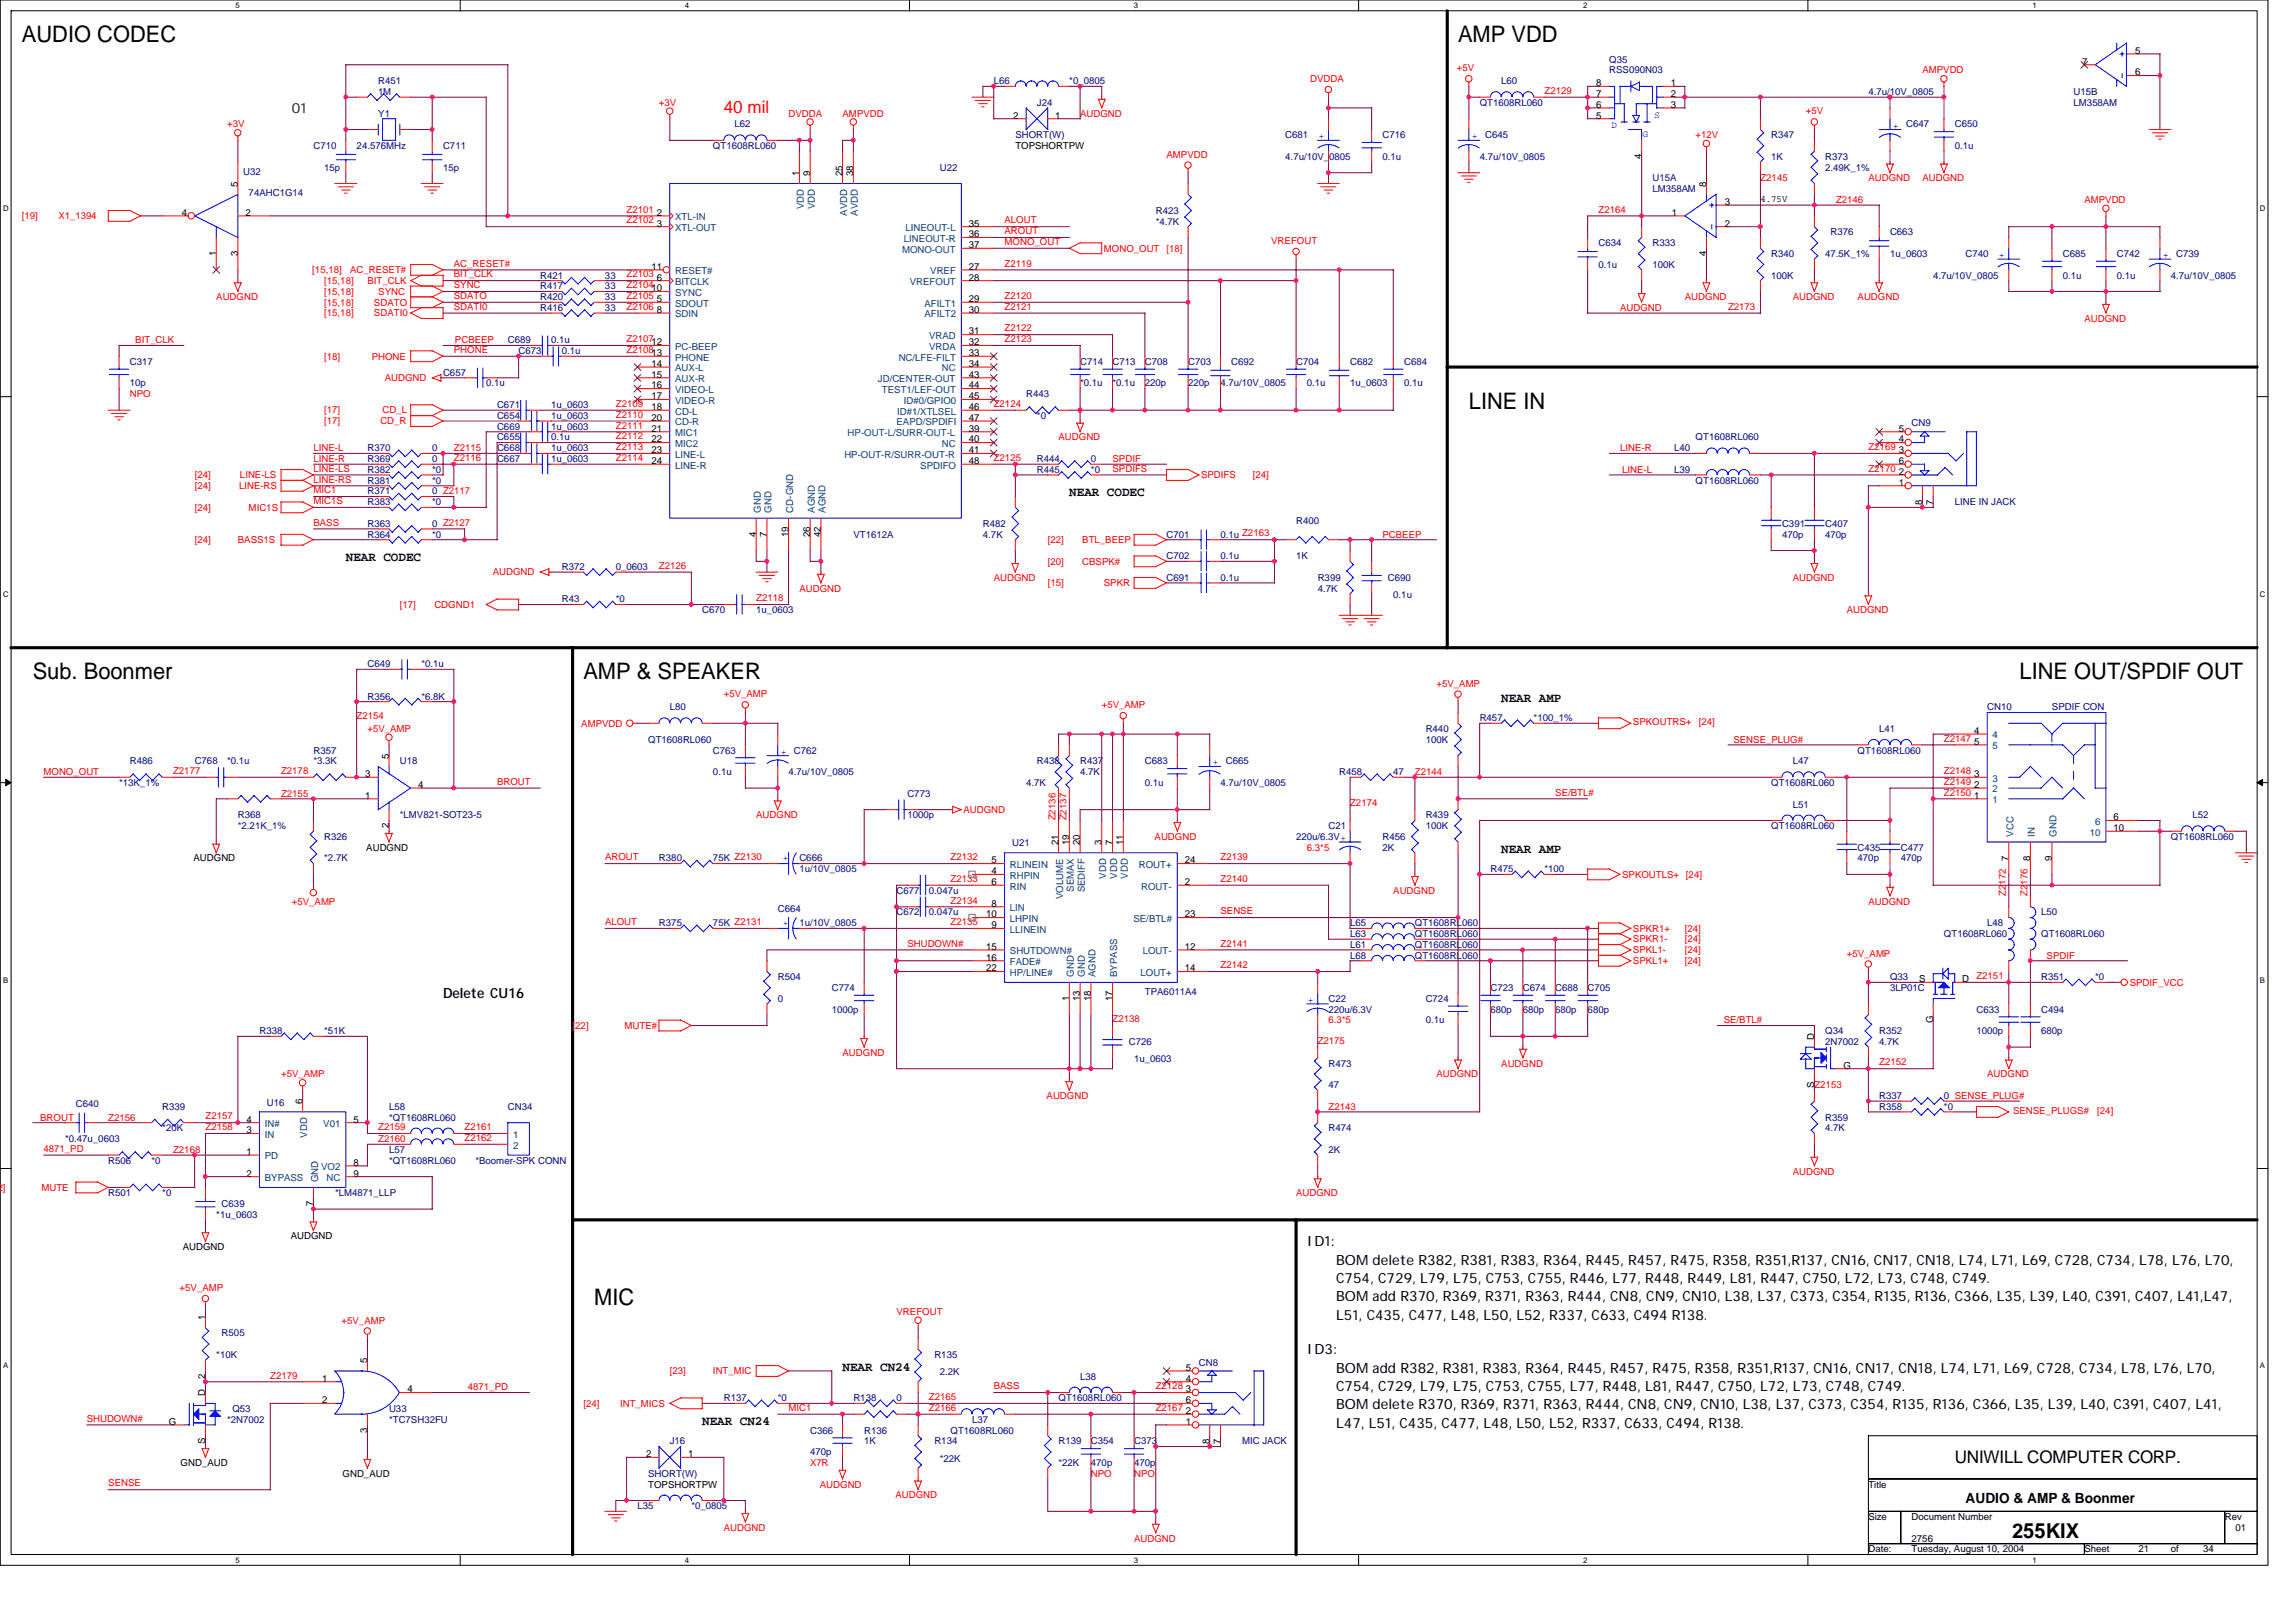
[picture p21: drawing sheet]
<svg xmlns="http://www.w3.org/2000/svg" width="297mm" height="210mm" viewBox="0 0 297 210" stroke-linecap="round" stroke-linejoin="round" font-family="sans-serif">
<defs><g id="words">
<g font-size="2.9">
<text x="2.8" y="5.4">AUDIO CODEC</text>
<text x="188.6" y="5.4">AMP VDD</text>
<text x="190" y="52.9">LINE IN</text>
<text x="4.2" y="87.9">Sub. Boonmer</text>
<text x="75.5" y="87.9">AMP &amp; SPEAKER</text>
<text x="261.3" y="87.9">LINE OUT/SPDIF OUT</text>
<text x="76.9" y="168.9">MIC</text>
</g>
<text font-size="2.6" x="260.3" y="199">255KIX</text>
<text font-size="2.2" fill="#f00" x="93.6" y="14.6">40 mil</text>
<text font-size="2.2" x="252.9" y="189.4">UNIWILL COMPUTER CORP.</text>
<text font-size="1.8" fill="#008000" x="37.8" y="14.6">01</text>
<g font-size="1.8">
<text x="57.3" y="129.1">Delete CU16</text>
<text x="169.1" y="161.3">ID1:</text>
<text x="172.9" y="163.7">BOM delete R382, R381, R383, R364, R445, R457, R475, R358, R351,R137, CN16, CN17, CN18, L74, L71, L69, C728, C734, L78, L76, L70,</text>
<text x="172.9" y="166">C754, C729, L79, L75, C753, C755, R446, L77, R448, R449, L81, R447, C750, L72, L73, C748, C749.</text>
<text x="172.9" y="168.4">BOM add R370, R369, R371, R363, R444, CN8, CN9, CN10, L38, L37, C373, C354, R135, R136, C366, L35, L39, L40, C391, C407, L41,L47,</text>
<text x="172.9" y="170.8">L51, C435, C477, L48, L50, L52, R337, C633, C494 R138.</text>
<text x="169.1" y="175.3">ID3:</text>
<text x="172.9" y="177.6">BOM add R382, R381, R383, R364, R445, R457, R475, R358, R351,R137, CN16, CN17, CN18, L74, L71, L69, C728, C734, L78, L76, L70,</text>
<text x="172.9" y="180">C754, C729, L79, L75, C753, C755, L77, R448, L81, R447, C750, L72, L73, C748, C749.</text>
<text x="172.9" y="182.4">BOM delete R370, R369, R371, R363, R444, CN8, CN9, CN10, L38, L37, C373, C354, R135, R136, C366, L35, L39, L40, C391, C407, L41,</text>
<text x="172.9" y="184.7">L47, L51, C435, C477, L48, L50, L52, R337, C633, C494, R138.</text>
<text x="254.3" y="194.5">AUDIO &amp; AMP &amp; Boonmer</text>
</g>
<g font-size="1.7">
<text x="138.3" y="64.2">NEAR CODEC</text>
<text x="44.7" y="72.6">NEAR CODEC</text>
<text x="194.2" y="90.8">NEAR AMP</text>
<text x="194.2" y="110.3">NEAR AMP</text>
<text x="109" y="177.4">NEAR CN24</text>
<text x="90.8" y="184.4">NEAR CN24</text>
</g>
<g font-size="1.2" fill="#000080">
<text x="48.9" y="10.9">R451</text>
<text x="128.6" y="10.9">L66</text>
<text x="138.3" y="10.9">*0_0805</text>
<text x="194.2" y="10.9">L60</text>
<text x="208.2" y="8.1">Q35</text>
<text x="208.2" y="9.5">RSS090N03</text>
<text x="48.9" y="15.1">Y1</text>
<text x="48.9" y="12.3">1M</text>
<text x="95" y="16.5">L62</text>
<text x="131.4" y="17.9">SHORT(W)</text>
<text x="134.2" y="13.7">J24</text>
<text x="166.3" y="17.9">C681</text>
<text x="178.9" y="17.9">C716</text>
<text x="191.4" y="13.7">QT1608RL060</text>
<text x="192.1" y="17.9">C645</text>
<text x="229.1" y="17.9">R347</text>
<text x="241.7" y="12.3">4.7u/10V_0805</text>
<text x="246.6" y="16.5">C647</text>
<text x="252.9" y="16.5">C650</text>
<text x="268.3" y="12.3">U15B</text>
<text x="268.3" y="13.7">LM358AM</text>
<text x="31.5" y="22.6">U32</text>
<text x="40.6" y="19.3">C710</text>
<text x="41.9" y="22.1">15p</text>
<text x="46.1" y="19.3">24.576MHz</text>
<text x="57.3" y="19.3">C711</text>
<text x="57.3" y="22.1">15p</text>
<text x="92.2" y="19.3">QT1608RL060</text>
<text x="121.6" y="22.1">U22</text>
<text x="166.3" y="20.7">4.7u/10V_0805</text>
<text x="178.9" y="20.7">0.1u</text>
<text x="191.4" y="20.7">4.7u/10V_0805</text>
<text x="213.8" y="23.5">U15A</text>
<text x="229.1" y="20.7">1K</text>
<text x="236.1" y="20.7">R373</text>
<text x="236.1" y="22.1">2.49K_1%</text>
<text x="252.9" y="19.3">0.1u</text>
<text x="32.2" y="25.4">74AHC1G14</text>
<text x="149.5" y="27.7">R423</text>
<text x="149.5" y="29.1">*4.7K</text>
<text x="213.8" y="24.9">LM358AM</text>
<text x="206.8" y="31.9">C634</text>
<text x="206.8" y="34.6">0.1u</text>
<text x="213.8" y="31.9">R333</text>
<text x="213.8" y="34.6">100K</text>
<text x="229.1" y="33.3">R340</text>
<text x="236.1" y="33.3">47.5K_1%</text>
<text x="236.8" y="30.5">R376</text>
<text x="244.5" y="30.5">C663</text>
<text x="244.5" y="33.3">1u_0603</text>
<text x="254.3" y="33.3">C740</text>
<text x="266.9" y="33.3">C685</text>
<text x="273.9" y="33.3">C742</text>
<text x="281.5" y="33.3">C739</text>
<text x="69.9" y="40.2">R416</text>
<text x="69.9" y="38.8">R420</text>
<text x="69.9" y="37.4">R417</text>
<text x="69.9" y="36">R421</text>
<text x="78.3" y="40.2">33</text>
<text x="78.3" y="38.8">33</text>
<text x="78.3" y="37.4">33</text>
<text x="78.3" y="36">33</text>
<text x="229.1" y="36">100K</text>
<text x="250.1" y="36">4.7u/10V_0805</text>
<text x="266.9" y="36">0.1u</text>
<text x="273.9" y="36">0.1u</text>
<text x="280.8" y="36">4.7u/10V_0805</text>
<text x="16.8" y="47.2">C317</text>
<text x="65.7" y="44.4">C689</text>
<text x="67.1" y="45.8">C673</text>
<text x="71.3" y="44.4">0.1u</text>
<text x="72.7" y="45.8">0.1u</text>
<text x="139.7" y="47.2">C714</text>
<text x="143.9" y="47.2">C713</text>
<text x="148.1" y="47.2">C708</text>
<text x="153.7" y="47.2">C703</text>
<text x="159.3" y="47.2">C692</text>
<text x="167.7" y="47.2">C704</text>
<text x="174.7" y="47.2">C682</text>
<text x="181.6" y="47.2">C684</text>
<text x="16.8" y="50">10p</text>
<text x="57.3" y="48.6">C657</text>
<text x="62.9" y="50">0.1u</text>
<text x="64.3" y="52.8">C671</text>
<text x="71.3" y="52.8">1u_0603</text>
<text x="132.8" y="51.4">R443</text>
<text x="139.7" y="50">*0.1u</text>
<text x="143.9" y="50">*0.1u</text>
<text x="148.1" y="50">220p</text>
<text x="153.7" y="50">220p</text>
<text x="157.9" y="50">4.7u/10V_0805</text>
<text x="169.1" y="50">0.1u</text>
<text x="174.7" y="50">1u_0603</text>
<text x="181.6" y="50">0.1u</text>
<text x="47.5" y="58.4">R370</text>
<text x="47.5" y="59.8">R369</text>
<text x="55.9" y="58.4">0</text>
<text x="55.9" y="59.8">0</text>
<text x="64.3" y="59.8">C667</text>
<text x="64.3" y="55.6">C669</text>
<text x="64.3" y="54.2">C654</text>
<text x="64.3" y="57">C655</text>
<text x="64.3" y="58.4">C668</text>
<text x="71.3" y="59.8">1u_0603</text>
<text x="71.3" y="55.6">1u_0603</text>
<text x="71.3" y="54.2">1u_0603</text>
<text x="71.3" y="57">0.1u</text>
<text x="71.3" y="58.4">1u_0603</text>
<text x="134.2" y="54.2">*0</text>
<text x="134.2" y="59.8">R444</text>
<text x="141.1" y="59.8">0</text>
<text x="216.6" y="58.4">L40</text>
<text x="219.4" y="57">QT1608RL060</text>
<text x="247.3" y="55.2">CN9</text>
<text x="47.5" y="64">R371</text>
<text x="47.5" y="65.4">R383</text>
<text x="47.5" y="61.2">R382</text>
<text x="47.5" y="62.6">R381</text>
<text x="55.9" y="64">0 Z2117</text>
<text x="55.9" y="65.4">*0</text>
<text x="55.9" y="61.2">*0</text>
<text x="55.9" y="62.6">*0</text>
<text x="134.2" y="61.2">R445</text>
<text x="141.1" y="61.2">*0</text>
<text x="216.6" y="61.2">L39</text>
<text x="219.4" y="62.6">QT1608RL060</text>
<text x="252.9" y="65.4">LINE IN JACK</text>
<text x="47.5" y="69.6">R364</text>
<text x="47.5" y="68.2">R363</text>
<text x="55.9" y="69.6">*0</text>
<text x="55.9" y="68.2">0 Z2127</text>
<text x="110.4" y="69.6">VT1612A</text>
<text x="127.2" y="68.2">R482</text>
<text x="127.2" y="69.6">4.7K</text>
<text x="150.9" y="69.6">C701</text>
<text x="157.9" y="69.6">0.1u Z2163</text>
<text x="167.7" y="67.8">R400</text>
<text x="230.5" y="68.2">C391</text>
<text x="230.5" y="69.6">470p</text>
<text x="236.1" y="68.2">C407</text>
<text x="236.1" y="69.6">470p</text>
<text x="72.7" y="78">R43</text>
<text x="72.7" y="73.8">R372</text>
<text x="79.7" y="73.8">0_0603</text>
<text x="79.7" y="78">*0</text>
<text x="150.9" y="75.2">C691</text>
<text x="150.9" y="72.4">C702</text>
<text x="157.9" y="75.2">0.1u</text>
<text x="157.9" y="72.4">0.1u</text>
<text x="167.7" y="72.4">1K</text>
<text x="170.5" y="75.2">R399</text>
<text x="170.5" y="76.6">4.7K</text>
<text x="179.6" y="75.2">C690</text>
<text x="180.3" y="77.4">0.1u</text>
<text x="90.8" y="79.4">C670</text>
<text x="97.8" y="79.4">1u_0603</text>
<text x="47.5" y="86.3">C649</text>
<text x="54.5" y="86.3">*0.1u</text>
<text x="47.5" y="90.5">R356</text>
<text x="54.5" y="90.5">*6.8K</text>
<text x="86.7" y="91.9">L80</text>
<text x="184.4" y="94.7">R440</text>
<text x="191.4" y="93.3">R457</text>
<text x="198.4" y="93.3">*100_1%</text>
<text x="243.1" y="94.7">L41</text>
<text x="257.1" y="91.9">CN10</text>
<text x="265.5" y="91.9">SPDIF CON</text>
<text x="15.4" y="101.7">*13K_1%</text>
<text x="16.8" y="98.9">R486</text>
<text x="25.2" y="98.9">C768</text>
<text x="29.4" y="98.9">*0.1u</text>
<text x="40.6" y="97.5">R357</text>
<text x="40.6" y="98.9">*3.3K</text>
<text x="51.7" y="98.9">U18</text>
<text x="83.9" y="96.1">QT1608RL060</text>
<text x="92.2" y="97.5">C763</text>
<text x="92.2" y="100.3">0.1u</text>
<text x="102" y="100.3">4.7u/10V_0805</text>
<text x="102.7" y="97.5">C762</text>
<text x="132.8" y="101.7">4.7K</text>
<text x="134.2" y="98.9">R438</text>
<text x="139.7" y="98.9">R437</text>
<text x="139.7" y="100.3">4.7K</text>
<text x="148.1" y="98.9">C683</text>
<text x="148.1" y="101.7">0.1u</text>
<text x="157.9" y="101.7">4.7u/10V_0805</text>
<text x="158.6" y="98.9">C665</text>
<text x="173.3" y="100.3">R458</text>
<text x="180.3" y="100.3">47</text>
<text x="184.4" y="96.1">100K</text>
<text x="229.1" y="101.7">QT1608RL060</text>
<text x="231.9" y="98.9">L47</text>
<text x="240.3" y="97.5">QT1608RL060</text>
<text x="30.8" y="105.9">R368</text>
<text x="30.8" y="107.3">*2.21K_1%</text>
<text x="51.7" y="105.9">*LMV821-SOT23-5</text>
<text x="117.4" y="103.1">C773</text>
<text x="117.4" y="105.9">1000p</text>
<text x="171.9" y="107.3">C21</text>
<text x="184.4" y="105.9">R439</text>
<text x="184.4" y="107.3">100K</text>
<text x="229.1" y="107.3">QT1608RL060</text>
<text x="231.9" y="104.5">L51</text>
<text x="283.6" y="105.9">L52</text>
<text x="41.9" y="108.7">R326</text>
<text x="41.9" y="111.5">*2.7K</text>
<text x="85.3" y="111.5">R380</text>
<text x="92.2" y="111.5">75K Z2130</text>
<text x="103.4" y="111.5">C666</text>
<text x="103.4" y="112.9">1u/10V_0805</text>
<text x="130.9" y="109.5">U21</text>
<text x="167.7" y="108.7">220u/6.3V+</text>
<text x="178.9" y="108.7">R456</text>
<text x="178.9" y="110.1">2K</text>
<text x="192.8" y="112.9">R475</text>
<text x="199.8" y="112.9">*100</text>
<text x="240.3" y="110.1">C435</text>
<text x="240.3" y="111.5">470p</text>
<text x="245.9" y="110.1">C477</text>
<text x="245.9" y="111.5">470p</text>
<text x="280.8" y="108.7">QT1608RL060</text>
<text x="85.3" y="119.9">R375</text>
<text x="92.2" y="119.9">75K Z2131</text>
<text x="100.6" y="118">C664</text>
<text x="103.4" y="119.9">1u/10V_0805</text>
<text x="116" y="118.5">C672</text>
<text x="116" y="115.7">C677</text>
<text x="120.2" y="118.5">0.047u</text>
<text x="120.2" y="115.7">0.047u</text>
<text x="174.7" y="119.9">L65</text>
<text x="183" y="119.9">QT1608RL060</text>
<text x="257.1" y="119.9">L48</text>
<text x="264.1" y="118.5">L50</text>
<text x="174.7" y="121.3">L63</text>
<text x="174.7" y="122.7">L61</text>
<text x="174.7" y="124.1">L68</text>
<text x="183" y="121.3">QT1608RL060</text>
<text x="183" y="122.7">QT1608RL060</text>
<text x="183" y="124.1">QT1608RL060</text>
<text x="251.5" y="121.3">QT1608RL060</text>
<text x="264.1" y="121.3">QT1608RL060</text>
<text x="100.6" y="126.9">R504</text>
<text x="100.6" y="129.6">0</text>
<text x="107.6" y="128.2">C774</text>
<text x="107.6" y="131">1000p</text>
<text x="148.1" y="128.8">TPA6011A4</text>
<text x="171.9" y="129.6">C22</text>
<text x="171.9" y="131">220u/6.3V</text>
<text x="184.4" y="129.6">C724</text>
<text x="192.8" y="128.2">C723</text>
<text x="192.8" y="131">680p</text>
<text x="197" y="128.2">C674</text>
<text x="197" y="131">680p</text>
<text x="201.2" y="128.2">C688</text>
<text x="201.2" y="131">680p</text>
<text x="205.4" y="128.2">C705</text>
<text x="205.4" y="131">680p</text>
<text x="244.5" y="126.9">Q33</text>
<text x="244.5" y="128.2">3LP01C</text>
<text x="255.7" y="131">C633</text>
<text x="264.1" y="126.9">R351</text>
<text x="264.1" y="131">C494</text>
<text x="271.1" y="126.9">*0</text>
<text x="33.6" y="133.8">R338</text>
<text x="41.9" y="133.8">*51K</text>
<text x="146" y="135.2">C726</text>
<text x="146.7" y="137.5">1u_0603</text>
<text x="184.4" y="132.4">0.1u</text>
<text x="236.1" y="133.8">Q34</text>
<text x="236.1" y="135.2">2N7002</text>
<text x="243.1" y="133.8">R352</text>
<text x="243.1" y="135.2">4.7K</text>
<text x="255.7" y="133.8">1000p</text>
<text x="264.1" y="133.8">680p</text>
<text x="9.8" y="143.2">C640</text>
<text x="21" y="143.6">R339</text>
<text x="34.5" y="143.1">U16</text>
<text x="50.3" y="143.6">L58</text>
<text x="65.7" y="143.6">CN34</text>
<text x="171.9" y="138">R473</text>
<text x="171.9" y="140.8">47</text>
<text x="243.1" y="143.6">R358</text>
<text x="243.1" y="142.2">R337</text>
<text x="251.5" y="143.6">*0</text>
<text x="251.5" y="142.2">0 SENSE_PLUG#</text>
<text x="8.4" y="147.8">*0.47u_0603</text>
<text x="21" y="146.4">*20K</text>
<text x="50.3" y="149.2">L57</text>
<text x="50.3" y="145">*QT1608RL060</text>
<text x="171.9" y="146.4">R474</text>
<text x="171.9" y="149.2">2K</text>
<text x="236.1" y="145">R359</text>
<text x="236.1" y="146.4">4.7K</text>
<text x="14" y="150.6">R506</text>
<text x="14" y="154.8">R501</text>
<text x="19.6" y="150.6">*0</text>
<text x="21" y="154.8">*0</text>
<text x="43.3" y="154.8">*LM4871_LLP</text>
<text x="50.3" y="150.6">*QT1608RL060</text>
<text x="61.5" y="150.6">*Boomer-SPK CONN</text>
<text x="28" y="157.6">*1u_0603</text>
<text x="28.7" y="156.2">C639</text>
<text x="28.7" y="173">R505</text>
<text x="28" y="175.7">*10K</text>
<text x="120.9" y="175.7">R135</text>
<text x="121.6" y="178">2.2K</text>
<text x="139.7" y="178.5">L38</text>
<text x="155.1" y="176.7">CN8</text>
<text x="29.4" y="184.1">*2N7002</text>
<text x="30.1" y="182.7">Q53</text>
<text x="50.3" y="182.7">U33</text>
<text x="50.3" y="184.1">*TC7SH32FU</text>
<text x="93.6" y="181.3">R137</text>
<text x="100.6" y="181.3">*0</text>
<text x="104.8" y="185.5">C366</text>
<text x="110.4" y="181.3">R138</text>
<text x="111.8" y="185.5">R136</text>
<text x="116" y="181.3">0</text>
<text x="123" y="185.5">QT1608RL060</text>
<text x="125.8" y="184.1">L37</text>
<text x="136.9" y="181.3">QT1608RL060</text>
<text x="83.9" y="191.1">SHORT(W)</text>
<text x="86.7" y="186.9">J16</text>
<text x="104.8" y="188.3">470p</text>
<text x="111.8" y="186.9">1K</text>
<text x="120.9" y="186.9">R134</text>
<text x="121.6" y="189.2">*22K</text>
<text x="136.9" y="186.9">R139</text>
<text x="136.9" y="189.7">*22K</text>
<text x="141.1" y="186.9">C354</text>
<text x="141.1" y="189.7">470p</text>
<text x="146.7" y="186.9">C373</text>
<text x="146.7" y="189.7">470p</text>
<text x="160.7" y="186.9">MIC JACK</text>
<text x="82.5" y="195.3">L35</text>
<text x="89.4" y="195.3">*0_0805</text>
</g>
<g font-size="1.2" fill="#f00">
<text x="169.5" y="10.6">DVDDA</text>
<text x="188.5" y="9.2">+5V</text>
<text x="248.7" y="9.5">AMPVDD</text>
<text x="29.4" y="16.5">+3V</text>
<text x="85.3" y="13.7">+3V</text>
<text x="102" y="15.1">DVDDA</text>
<text x="109" y="15.1">AMPVDD</text>
<text x="139.7" y="15.1">AUDGND</text>
<text x="199.8" y="12.1">Z2129</text>
<text x="219.4" y="17.9">+12V</text>
<text x="233.6" y="14.8">+5V</text>
<text x="150.9" y="20.4">AMPVDD</text>
<text x="227.7" y="23.5">Z2145</text>
<text x="241.7" y="23.5">AUDGND</text>
<text x="248.7" y="23.5">AUDGND</text>
<text x="2.8" y="28.4">[19]</text>
<text x="7.6" y="28.4">X1_1394</text>
<text x="81.1" y="27.5">Z2101</text>
<text x="81.1" y="28.9">Z2102</text>
<text x="130" y="28.9">ALOUT</text>
<text x="206.8" y="27.5">Z2164</text>
<text x="237.5" y="26.3">Z2146</text>
<text x="269.7" y="26.3">AMPVDD</text>
<text x="40.4" y="35.3">[15,18]</text>
<text x="45.3" y="35.3">AC_RESET#</text>
<text x="58.7" y="34.5">AC_RESET#</text>
<text x="58.7" y="35.9">BIT_CLK</text>
<text x="81.1" y="35.9">Z2103</text>
<text x="130" y="34.5">Z2119</text>
<text x="130" y="30.3">AROUT</text>
<text x="130" y="31.7">MONO_OUT</text>
<text x="142.8" y="32.6">MONO_OUT</text>
<text x="150.9" y="32.6">[18]</text>
<text x="164.5" y="31.6">VREFOUT</text>
<text x="28" y="38.8">AUDGND</text>
<text x="41.9" y="40.9">[15,18]</text>
<text x="41.9" y="39.5">[15,18]</text>
<text x="41.9" y="36.7">[15,18]</text>
<text x="41.9" y="38.1">[15,18]</text>
<text x="47.5" y="36.7">BIT_CLK</text>
<text x="48.4" y="40.9">SDATI0</text>
<text x="48.4" y="39.5">SDATO</text>
<text x="48.9" y="38.1">SYNC</text>
<text x="58.7" y="38.7">SDATO</text>
<text x="58.7" y="40.1">SDATI0</text>
<text x="58.7" y="37.3">SYNC</text>
<text x="81.1" y="40.1">Z2106</text>
<text x="81.1" y="37.3">Z2104</text>
<text x="81.1" y="38.7">Z2105</text>
<text x="130" y="38.7">Z2120</text>
<text x="130" y="40.1">Z2121</text>
<text x="209.6" y="40.2">AUDGND</text>
<text x="218" y="38.8">AUDGND</text>
<text x="223.6" y="40.1">Z2173</text>
<text x="231.9" y="38.8">AUDGND</text>
<text x="240.3" y="38.8">AUDGND</text>
<text x="269.7" y="41.6">AUDGND</text>
<text x="17.5" y="44.4">BIT_CLK</text>
<text x="41.9" y="46.5">[18]</text>
<text x="48.1" y="46.5">PHONE</text>
<text x="58.7" y="45.7">PHONE</text>
<text x="58.9" y="44.4">PCBEEP</text>
<text x="81.1" y="45.7">Z2108</text>
<text x="81.1" y="44.3">Z2107</text>
<text x="130" y="44.3">Z2123</text>
<text x="130" y="42.9">Z2122</text>
<text x="16.8" y="51.4">NPO</text>
<text x="41.9" y="53.5">[17]</text>
<text x="49.5" y="53.5">CD_L</text>
<text x="49.8" y="49.3">AUDGND</text>
<text x="79.7" y="52.7">Z2109</text>
<text x="128.6" y="52.7">Z2124</text>
<text x="40.6" y="58.4">LINE-L</text>
<text x="40.6" y="59.8">LINE-R</text>
<text x="41.9" y="54.9">[17]</text>
<text x="49.2" y="54.9">CD_R</text>
<text x="58.7" y="59.6">Z2116</text>
<text x="58.7" y="58.4">Z2115</text>
<text x="79.7" y="55.5">Z2111</text>
<text x="79.7" y="54.1">Z2110</text>
<text x="79.7" y="58.3">Z2113</text>
<text x="79.7" y="56.9">Z2112</text>
<text x="79.7" y="59.6">Z2114</text>
<text x="128.6" y="59.6">Z2125</text>
<text x="136.9" y="57">AUDGND</text>
<text x="143.9" y="59.8">SPDIF</text>
<text x="209.6" y="58.4">LINE-R</text>
<text x="241.7" y="58.3">Z2169</text>
<text x="25.2" y="63.3">[24]</text>
<text x="25.2" y="61.9">[24]</text>
<text x="30.9" y="63.3">LINE-RS</text>
<text x="31" y="61.9">LINE-LS</text>
<text x="40.6" y="65.2">MIC1S</text>
<text x="40.6" y="62.4">LINE-RS</text>
<text x="40.6" y="61">LINE-LS</text>
<text x="40.6" y="63.8">MIC1</text>
<text x="143.9" y="61">SPDIFS</text>
<text x="155.4" y="61.9">SPDIFS</text>
<text x="162.1" y="61.9">[24]</text>
<text x="209.9" y="61.2">LINE-L</text>
<text x="241.7" y="61">Z2170</text>
<text x="25.2" y="70.3">[24]</text>
<text x="25.2" y="66.1">[24]</text>
<text x="30.8" y="70.3">BASS1S</text>
<text x="32.2" y="66.1">MIC1S</text>
<text x="40.6" y="68">BASS</text>
<text x="135.5" y="70.3">[22]</text>
<text x="140" y="70.3">BTL_BEEP</text>
<text x="178.9" y="69.6">PCBEEP</text>
<text x="63.8" y="74.5">AUDGND</text>
<text x="85.3" y="73.6">Z2126</text>
<text x="97.8" y="77.8">Z2118</text>
<text x="103.4" y="76.6">AUDGND</text>
<text x="128.6" y="75.2">AUDGND</text>
<text x="135.5" y="73.1">[20]</text>
<text x="135.5" y="75.9">[15]</text>
<text x="140" y="73.1">CBSPK#</text>
<text x="142.8" y="75.9">SPKR</text>
<text x="231.9" y="75.2">AUDGND</text>
<text x="51.7" y="78.7">[17]</text>
<text x="56.2" y="78.7">CDGND1</text>
<text x="238.9" y="79.4">AUDGND</text>
<text x="185.8" y="88.9">+5V_AMP</text>
<text x="46.1" y="93">Z2154</text>
<text x="47.5" y="94.7">+5V_AMP</text>
<text x="75.2" y="94">AMPVDD</text>
<text x="93.6" y="90.3">+5V_AMP</text>
<text x="142.5" y="91.7">+5V_AMP</text>
<text x="211.3" y="93.9">SPKOUTRS+</text>
<text x="219.8" y="93.9">[24]</text>
<text x="251.5" y="96">Z2147</text>
<text x="5.6" y="100.3">MONO_OUT</text>
<text x="22.4" y="100.2">Z2177</text>
<text x="36.4" y="100.2">Z2178</text>
<text x="64.3" y="101.6">BROUT</text>
<text x="183" y="100.3">Z2144</text>
<text x="224.3" y="96.1">SENSE_PLUG#</text>
<text x="251.5" y="101.6">Z2149</text>
<text x="251.5" y="100.2">Z2148</text>
<text x="36.4" y="103.1">Z2155</text>
<text x="97.8" y="105.9">AUDGND</text>
<text x="124.6" y="105.2">AUDGND</text>
<text x="136.6" y="106.2" transform="rotate(-90 136.6 106.2)">Z2136</text>
<text x="138" y="106.2" transform="rotate(-90 138 106.2)">Z2137</text>
<text x="174.7" y="104.4">Z2174</text>
<text x="201.2" y="103">SE/BTL#</text>
<text x="251.5" y="103">Z2150</text>
<text x="78.3" y="111.3">AROUT</text>
<text x="123" y="111.3">Z2132</text>
<text x="149.4" y="108.7">AUDGND</text>
<text x="157.9" y="111.3">Z2139</text>
<text x="169.1" y="110.1">6.3*5</text>
<text x="209.9" y="113.6">SPKOUTLS+</text>
<text x="218.1" y="113.6">[24]</text>
<text x="37.8" y="117.1">+5V_AMP</text>
<text x="78.3" y="119.7">ALOUT</text>
<text x="123" y="119.7">Z2135</text>
<text x="123" y="116.9">Z2134</text>
<text x="123" y="114.1">Z2133</text>
<text x="157.9" y="118.3">SENSE</text>
<text x="157.9" y="114.1">Z2140</text>
<text x="180.3" y="115.7">AUDGND</text>
<text x="241.7" y="117.1">AUDGND</text>
<text x="259.5" y="116" transform="rotate(-90 259.5 116)">Z2172</text>
<text x="262.3" y="116" transform="rotate(-90 262.3 116)">Z2176</text>
<text x="117.4" y="122.5">SHUDOWN#</text>
<text x="157.9" y="122.5">Z2141</text>
<text x="157.9" y="125.3">Z2142</text>
<text x="211.3" y="122">SPKR1-</text>
<text x="211.3" y="120.6">SPKR1+</text>
<text x="211.3" y="124.8">SPKL1+</text>
<text x="211.3" y="123.4">SPKL1-</text>
<text x="218" y="122">[24]</text>
<text x="218" y="120.6">[24]</text>
<text x="218" y="123.4">[24]</text>
<text x="218" y="124.8">[24]</text>
<text x="238.9" y="123.8">+5V_AMP</text>
<text x="264.8" y="124.1">SPDIF</text>
<text x="255.7" y="126.7">Z2151</text>
<text x="275.5" y="127.6">SPDIF_VCC</text>
<text x="74.1" y="133.1">[22]</text>
<text x="80.8" y="133.1">MUTE#</text>
<text x="109" y="136.6">AUDGND</text>
<text x="143.9" y="132.3">Z2138</text>
<text x="170.5" y="135.1">Z2175</text>
<text x="171.9" y="132.4">6.3*5</text>
<text x="223" y="132.4">SE/BTL#</text>
<text x="243.1" y="137.9">Z2152</text>
<text x="36.4" y="139.4">+5V_AMP</text>
<text x="135.4" y="142.2">AUDGND</text>
<text x="171.9" y="143.6">Z2143</text>
<text x="185.8" y="139.4">AUDGND</text>
<text x="194.2" y="138">AUDGND</text>
<text x="234.7" y="140.8">Z2153</text>
<text x="257.1" y="139.4">AUDGND</text>
<text x="5.2" y="145">BROUT</text>
<text x="5.6" y="149.1">4871_PD</text>
<text x="14" y="145">Z2156</text>
<text x="22.4" y="149.2">Z2168</text>
<text x="26.6" y="144.9">Z2157</text>
<text x="26.6" y="146.3">Z2158</text>
<text x="48.9" y="147.8">Z2160</text>
<text x="48.9" y="146.3">Z2159</text>
<text x="60.1" y="147.7">Z2162</text>
<text x="60.1" y="146.3">Z2161</text>
<text x="260.4" y="144.2">SENSE_PLUGS#</text>
<text x="271.3" y="144.2">[24]</text>
<text x="-.3" y="154.1">2</text>
<text x=".4" y="154.1">]</text>
<text x="5.4" y="154.1">MUTE</text>
<text x="167.7" y="154.8">AUDGND</text>
<text x="231.9" y="152">AUDGND</text>
<text x="23.2" y="167.1">+5V_AMP</text>
<text x="44.2" y="171.3">+5V_AMP</text>
<text x="116" y="170.2">VREFOUT</text>
<text x="35" y="178.4">Z2179</text>
<text x="60.5" y="179.9">4871_PD</text>
<text x="86.7" y="177.8">[23]</text>
<text x="92.2" y="177.8">INT_MIC</text>
<text x="128.6" y="179.8">BASS</text>
<text x="149.5" y="179.8">Z2128</text>
<text x="11.2" y="184">SHUDOWN#</text>
<text x="75.5" y="182">[24]</text>
<text x="80.2" y="182">INT_MICS</text>
<text x="102" y="182.6">MIC1</text>
<text x="120.2" y="182.6">Z2166</text>
<text x="120.2" y="181.2">Z2165</text>
<text x="149.5" y="182.6">Z2167</text>
<text x="104.8" y="189.7">X7R</text>
<text x="141.1" y="191.1">NPO</text>
<text x="146.7" y="191.1">NPO</text>
<text x="14" y="192.4">SENSE</text>
<text x="106.1" y="192.5">AUDGND</text>
<text x="115.8" y="193.9">AUDGND</text>
<text x="93.6" y="198.1">AUDGND</text>
<text x="146.7" y="199.5">AUDGND</text>
</g>
<g font-size="1.2">
<text x="206.5" y="11.2">8</text>
<text x="216.2" y="11.2">1</text>
<text x="269.4" y="8.4">7</text>
<text x="276.2" y="7">5</text>
<text x="276.2" y="9.8">6</text>
<text x="131.1" y="15.3">2</text>
<text x="136.5" y="15.3">1</text>
<text x="206.5" y="15.3">5</text>
<text x="206.5" y="13.9">6</text>
<text x="206.5" y="12.6">7</text>
<text x="216.2" y="12.6">2</text>
<text x="216.2" y="13.9">3</text>
<text x="103.4" y="22.8" transform="rotate(-90 103.4 22.8)">1</text>
<text x="104.8" y="22.8" transform="rotate(-90 104.8 22.8)">9</text>
<text x="109" y="22.8" transform="rotate(-90 109 22.8)">25</text>
<text x="110.4" y="22.8" transform="rotate(-90 110.4 22.8)">38</text>
<text x="131.4" y="19.3">TOPSHORTPW</text>
<text x="212.4" y="20.6" transform="rotate(-90 212.4 20.6)">4</text>
<text x="23.5" y="27.9">4</text>
<text x="30.8" y="24.2" transform="rotate(-90 30.8 24.2)">5</text>
<text x="31.7" y="27.9">2</text>
<text x="85" y="27.9">2</text>
<text x="85" y="29.3">3</text>
<text x="125.3" y="29.3">35</text>
<text x="216.3" y="27.9">1</text>
<text x="220.7" y="24.2" transform="rotate(-90 220.7 24.2)">8</text>
<text x="223.1" y="26.5">3</text>
<text x="223.1" y="29.3">2</text>
<text x="227.7" y="26.1">4.75V</text>
<text x="28" y="33.2" transform="rotate(-90 28 33.2)">1</text>
<text x="30.8" y="33.2" transform="rotate(-90 30.8 33.2)">3</text>
<text x="84.3" y="34.9">11</text>
<text x="125.3" y="34.9">27</text>
<text x="125.3" y="30.7">36</text>
<text x="125.3" y="32.1">37</text>
<text x="220.7" y="33.2" transform="rotate(-90 220.7 33.2)">4</text>
<text x="84.3" y="37.7">10</text>
<text x="85" y="39.1">5</text>
<text x="85" y="36.3">6</text>
<text x="85" y="40.5">8</text>
<text x="125.3" y="36.3">28</text>
<text x="125.3" y="39.1">29</text>
<text x="125.3" y="40.5">30</text>
<text x="84.3" y="44.7">12</text>
<text x="84.3" y="46.1">13</text>
<text x="84.3" y="47.5">14</text>
<text x="125.3" y="43.3">31</text>
<text x="125.3" y="44.7">32</text>
<text x="125.3" y="46.1">33</text>
<text x="125.3" y="47.5">34</text>
<text x="84.3" y="48.9">15</text>
<text x="84.3" y="50.3">16</text>
<text x="84.3" y="51.7">17</text>
<text x="84.3" y="53.1">18</text>
<text x="125.3" y="48.9">43</text>
<text x="125.3" y="50.3">44</text>
<text x="125.3" y="51.7">45</text>
<text x="125.3" y="53.1">46</text>
<text x="84.3" y="54.5">20</text>
<text x="84.3" y="55.9">21</text>
<text x="84.3" y="57.3">22</text>
<text x="84.3" y="58.7">23</text>
<text x="125.3" y="55.9">39</text>
<text x="125.3" y="57.3">40</text>
<text x="125.3" y="58.7">41</text>
<text x="125.3" y="54.5">47</text>
<text x="245.6" y="58.7">3</text>
<text x="245.6" y="55.9">5</text>
<text x="245.6" y="57.3">4</text>
<text x="84.3" y="60">24</text>
<text x="125.3" y="60">48</text>
<text x="245.6" y="62.8">1</text>
<text x="245.6" y="61.4">2</text>
<text x="245.6" y="60">6</text>
<text x="248.7" y="65.3" transform="rotate(-90 248.7 65.3)">8</text>
<text x="250.1" y="65.3" transform="rotate(-90 250.1 65.3)">7</text>
<text x="97.8" y="69.5" transform="rotate(-90 97.8 69.5)">4</text>
<text x="99.2" y="69.5" transform="rotate(-90 99.2 69.5)">7</text>
<text x="102" y="69.5" transform="rotate(-90 102 69.5)">19</text>
<text x="104.8" y="69.5" transform="rotate(-90 104.8 69.5)">26</text>
<text x="106.2" y="69.5" transform="rotate(-90 106.2 69.5)">42</text>
<text x="255.4" y="95">4</text>
<text x="47.3" y="100.6">3</text>
<text x="50.3" y="98.2" transform="rotate(-90 50.3 98.2)">5</text>
<text x="54.1" y="102">4</text>
<text x="255.4" y="102">2</text>
<text x="255.4" y="100.6">3</text>
<text x="255.4" y="96.4">5</text>
<text x="47.3" y="103.4">1</text>
<text x="50.3" y="107.2" transform="rotate(-90 50.3 107.2)">2</text>
<text x="255.4" y="103.4">1</text>
<text x="273.4" y="106.2">6</text>
<text x="273.4" y="107.5">10</text>
<text x="25" y="111.5">AUDGND</text>
<text x="47.4" y="110.1">AUDGND</text>
<text x="128.3" y="113.1">4</text>
<text x="128.3" y="111.7">5</text>
<text x="136.9" y="109.4" transform="rotate(-90 136.9 109.4)">21</text>
<text x="138.3" y="109.4" transform="rotate(-90 138.3 109.4)">19</text>
<text x="139.7" y="109.4" transform="rotate(-90 139.7 109.4)">20</text>
<text x="142.5" y="109.4" transform="rotate(-90 142.5 109.4)">3</text>
<text x="143.9" y="109.4" transform="rotate(-90 143.9 109.4)">7</text>
<text x="145.3" y="109.4" transform="rotate(-90 145.3 109.4)">11</text>
<text x="153.3" y="111.7">24</text>
<text x="259.9" y="111.4" transform="rotate(-90 259.9 111.4)">7</text>
<text x="262.7" y="111.4" transform="rotate(-90 262.7 111.4)">8</text>
<text x="265.4" y="111.4" transform="rotate(-90 265.4 111.4)">9</text>
<text x="127.6" y="118.7">10</text>
<text x="128.3" y="114.5">6</text>
<text x="128.3" y="117.3">8</text>
<text x="153.3" y="114.5">2</text>
<text x="153.3" y="118.7">23</text>
<text x="127.6" y="122.9">15</text>
<text x="127.6" y="124.3">16</text>
<text x="127.6" y="125.7">22</text>
<text x="128.3" y="120.1">9</text>
<text x="153.3" y="122.9">12</text>
<text x="153.3" y="125.7">14</text>
<text x="138.3" y="129.6" transform="rotate(-90 138.3 129.6)">1</text>
<text x="139.7" y="129.6" transform="rotate(-90 139.7 129.6)">13</text>
<text x="141.1" y="129.6" transform="rotate(-90 141.1 129.6)">18</text>
<text x="143.9" y="129.6" transform="rotate(-90 143.9 129.6)">17</text>
<text x="248.3" y="127.1">S</text>
<text x="253.9" y="127.1">D</text>
<text x="234.7" y="134.5" transform="rotate(-90 234.7 134.5)">D</text>
<text x="250.1" y="132.4" transform="rotate(-90 250.1 132.4)">G</text>
<text x="39.1" y="142.9" transform="rotate(-90 39.1 142.9)">6</text>
<text x="234.7" y="140.7" transform="rotate(-90 234.7 140.7)">S</text>
<text x="238.5" y="138.3">G</text>
<text x="31.9" y="145.3">4</text>
<text x="31.9" y="146.7">3</text>
<text x="31.9" y="149.5">1</text>
<text x="45.7" y="145.3">5</text>
<text x="31.9" y="152.3">2</text>
<text x="45.7" y="150.9">8</text>
<text x="45.7" y="152.3">9</text>
<text x="23.6" y="161.8">AUDGND</text>
<text x="37.6" y="160.4">AUDGND</text>
<text x="40.5" y="156.1" transform="rotate(-90 40.5 156.1)">7</text>
<text x="26.6" y="170.9" transform="rotate(-90 26.6 170.9)">1</text>
<text x="26.6" y="178.5" transform="rotate(-90 26.6 178.5)">2</text>
<text x="41.7" y="178.8">1</text>
<text x="47.5" y="176.4" transform="rotate(-90 47.5 176.4)">5</text>
<text x="153.4" y="177.4">5</text>
<text x="153.4" y="178.8">4</text>
<text x="21.8" y="184.4">G</text>
<text x="26.6" y="180.6" transform="rotate(-90 26.6 180.6)">D</text>
<text x="41.7" y="181.6">2</text>
<text x="47.5" y="185.4" transform="rotate(-90 47.5 185.4)">3</text>
<text x="52.7" y="180.2">4</text>
<text x="153.4" y="184.4">1</text>
<text x="153.4" y="183">2</text>
<text x="153.4" y="181.6">6</text>
<text x="153.4" y="180.2">3</text>
<text x="23.4" y="189.7">GND_AUD</text>
<text x="26.6" y="186.8" transform="rotate(-90 26.6 186.8)">S</text>
<text x="44.3" y="191.1">GND_AUD</text>
<text x="83.6" y="188.6">2</text>
<text x="89" y="188.6">1</text>
<text x="156.5" y="186.8" transform="rotate(-90 156.5 186.8)">8</text>
<text x="157.9" y="186.8" transform="rotate(-90 157.9 186.8)">7</text>
<text x="83.9" y="192.5">TOPSHORTPW</text>
<text x="241.7" y="192.5">Title</text>
<text x="241.7" y="196.7">Size</text>
<text x="247.3" y="196.7">Document Number</text>
<text x="287.8" y="196.7">Rev</text>
<text x="241.7" y="200.9">Date:</text>
<text x="247.3" y="199.5">2756</text>
<text x="247.3" y="200.9">Tuesday, August 10, 2004</text>
<text x="269.7" y="200.9">Sheet</text>
<text x="276.6" y="200.9">21</text>
<text x="280.8" y="200.9">of</text>
<text x="285" y="200.9">34</text>
<text x="289.2" y="198.1">01</text>
</g>
<g font-size="1.2" fill="#00f">
<text x="208.5" y="16.5">D</text>
<text x="212.5" y="17.8">G</text>
<text x="214.1" y="15.2">S</text>
<text x="244.9" y="16.6">+</text>
<text x="170.6" y="18">+</text>
<text x="190.5" y="18">+</text>
<text x="258.6" y="33.4">+</text>
<text x="279.9" y="33.4">+</text>
<text x="101" y="97.7">+</text>
<text x="156.9" y="99.1">+</text>
<text x="102" y="111.5" transform="rotate(-90 102 111.5)">+</text>
<text x="102" y="119.9" transform="rotate(-90 102 119.9)">+</text>
<text x="169.2" y="129.8">+</text>
</g>
<g font-size="1.2" fill="#004080">
<text x="87.4" y="28.5">XTL-IN</text>
<text x="87.4" y="29.9">XTL-OUT</text>
<text x="104" y="27.1" transform="rotate(-90 104 27.1)">VDD</text>
<text x="105.4" y="27.1" transform="rotate(-90 105.4 27.1)">VDD</text>
<text x="109.6" y="27.9" transform="rotate(-90 109.6 27.9)">AVDD</text>
<text x="111" y="27.9" transform="rotate(-90 111 27.9)">AVDD</text>
<text x="117.2" y="29.9">LINEOUT-L</text>
<text x="87.4" y="35.5">RESET#</text>
<text x="116.7" y="32.7">MONO-OUT</text>
<text x="116.9" y="31.3">LINEOUT-R</text>
<text x="120.4" y="35.5">VREF</text>
<text x="87.4" y="39.7">SDOUT</text>
<text x="87.4" y="36.9">BITCLK</text>
<text x="87.4" y="41.1">SDIN</text>
<text x="87.4" y="38.3">SYNC</text>
<text x="117.7" y="36.9">VREFOUT</text>
<text x="119.6" y="39.7">AFILT1</text>
<text x="119.6" y="41.1">AFILT2</text>
<text x="87.4" y="45.3">PC-BEEP</text>
<text x="87.4" y="46.7">PHONE</text>
<text x="116.3" y="46.7">NC/LFE-FILT</text>
<text x="120.2" y="43.9">VRAD</text>
<text x="120.2" y="45.3">VRDA</text>
<text x="87.4" y="48.1">AUX-L</text>
<text x="87.4" y="49.5">AUX-R</text>
<text x="87.4" y="50.9">VIDEO-L</text>
<text x="87.4" y="52.3">VIDEO-R</text>
<text x="87.4" y="53.7">CD-L</text>
<text x="113.6" y="49.5">JD/CENTER-OUT</text>
<text x="114.1" y="50.9">TEST1/LEF-OUT</text>
<text x="116.1" y="53.7">ID#1/XTLSEL</text>
<text x="116.9" y="52.3">ID#0/GPIO0</text>
<text x="121.9" y="48.1">NC</text>
<text x="87.4" y="55.1">CD-R</text>
<text x="87.4" y="56.5">MIC1</text>
<text x="87.4" y="57.8">MIC2</text>
<text x="87.4" y="59.2">LINE-L</text>
<text x="109.2" y="59.2">HP-OUT-R/SURR-OUT-R</text>
<text x="109.7" y="56.5">HP-OUT-L/SURR-OUT-L</text>
<text x="116" y="55.1">EAPD/SPDIFI</text>
<text x="121.9" y="57.8">NC</text>
<text x="87.4" y="60.6">LINE-R</text>
<text x="119.1" y="60.6">SPDIFO</text>
<text x="98.4" y="66.4" transform="rotate(-90 98.4 66.4)">GND</text>
<text x="99.8" y="66.4" transform="rotate(-90 99.8 66.4)">GND</text>
<text x="102.6" y="66.4" transform="rotate(-90 102.6 66.4)">CD-GND</text>
<text x="105.4" y="66.4" transform="rotate(-90 105.4 66.4)">AGND</text>
<text x="106.8" y="66.4" transform="rotate(-90 106.8 66.4)">AGND</text>
<text x="257.8" y="95.6">4</text>
<text x="257.8" y="101.2">3</text>
<text x="257.8" y="97">5</text>
<text x="257.8" y="103.9">1</text>
<text x="257.8" y="102.6">2</text>
<text x="271.1" y="106.7">6</text>
<text x="130.7" y="113.7">RHPIN</text>
<text x="130.7" y="112.3">RLINEIN</text>
<text x="143.1" y="113.7" transform="rotate(-90 143.1 113.7)">VDD</text>
<text x="144.5" y="113.7" transform="rotate(-90 144.5 113.7)">VDD</text>
<text x="145.9" y="113.7" transform="rotate(-90 145.9 113.7)">VDD</text>
<text x="147.3" y="112.3">ROUT+</text>
<text x="260.5" y="108.3" transform="rotate(-90 260.5 108.3)">VCC</text>
<text x="263.3" y="108.3" transform="rotate(-90 263.3 108.3)">IN</text>
<text x="266.1" y="108.3" transform="rotate(-90 266.1 108.3)">GND</text>
<text x="270.4" y="108.1">10</text>
<text x="130.7" y="115.1">RIN</text>
<text x="130.7" y="117.9">LIN</text>
<text x="130.7" y="119.3">LHPIN</text>
<text x="137.5" y="116.3" transform="rotate(-90 137.5 116.3)">VOLUME</text>
<text x="138.9" y="115.4" transform="rotate(-90 138.9 115.4)">SEMAX</text>
<text x="140.3" y="115.5" transform="rotate(-90 140.3 115.5)">SEDIFF</text>
<text x="146.6" y="119.3">SE/BTL#</text>
<text x="147.6" y="115.1">ROUT-</text>
<text x="130.7" y="120.7">LLINEIN</text>
<text x="130.7" y="123.5">SHUTDOWN#</text>
<text x="130.7" y="124.9">FADE#</text>
<text x="147.8" y="123.5">LOUT-</text>
<text x="130.7" y="126.3">HP/LINE#</text>
<text x="138.9" y="126.4" transform="rotate(-90 138.9 126.4)">GND</text>
<text x="140.3" y="126.4" transform="rotate(-90 140.3 126.4)">GND</text>
<text x="141.7" y="126.4" transform="rotate(-90 141.7 126.4)">AGND</text>
<text x="144.5" y="126.4" transform="rotate(-90 144.5 126.4)">BYPASS</text>
<text x="147.5" y="126.3">LOUT+</text>
<text x="34.3" y="145.9">IN#</text>
<text x="34.3" y="147.3">IN</text>
<text x="39.7" y="147.2" transform="rotate(-90 39.7 147.2)">VDD</text>
<text x="41.8" y="145.9">V01</text>
<text x="66.4" y="147.3">1</text>
<text x="66.4" y="148.7">2</text>
<text x="34.3" y="150.1">PD</text>
<text x="34.3" y="152.8">BYPASS</text>
<text x="41.1" y="153" transform="rotate(-90 41.1 153)">GND</text>
<text x="41.5" y="151.4">VO2</text>
<text x="42.2" y="152.8">NC</text>
</g>
<g font-size="1">
<text x="30.5" y="1.1">5</text>
<text x="88.6" y="1.1">4</text>
<text x="146.7" y="1.1">3</text>
<text x="204.8" y="1.1">2</text>
<text x="262.9" y="1.1">1</text>
<text x=".4" y="27.3">D</text>
<text x="292.4" y="27.3">D</text>
<text x=".4" y="77.2">C</text>
<text x="292.4" y="77.2">C</text>
<text x=".4" y="127.1">B</text>
<text x="292.4" y="127.1">B</text>
<text x=".4" y="177.1">A</text>
<text x="292.4" y="177.1">A</text>
<text x="30.5" y="202.2">5</text>
<text x="88.6" y="202.2">4</text>
<text x="146.7" y="202.2">3</text>
<text x="204.8" y="202.2">2</text>
<text x="262.9" y="202.2">1</text>
</g>
</g></defs>
<path d="M0 0h293.4v202.6h-293.4zM1.4 1.4h290.6v199.8h-290.6z" fill="none" stroke="#000" stroke-width=".13"/>
<g fill="#fff">
<path d="M30.5 .1h.5v1.2h-.5z"/>
<path d="M30.5 201.3h.5v1.1h-.5z"/>
</g>
<path d="M59.5 0v1.4M59.5 201.2v1.4" fill="none" stroke="#000" stroke-width=".13"/>
<g fill="#fff">
<path d="M88.6 .1h.5v1.2h-.5z"/>
<path d="M88.6 201.3h.5v1.1h-.5z"/>
</g>
<path d="M117.7 0v1.4M117.7 201.2v1.4" fill="none" stroke="#000" stroke-width=".13"/>
<g fill="#fff">
<path d="M146.7 .1h.6v1.2h-.6z"/>
<path d="M146.7 201.3h.6v1.1h-.6z"/>
</g>
<path d="M175.8 0v1.4M175.8 201.2v1.4" fill="none" stroke="#000" stroke-width=".13"/>
<g fill="#fff">
<path d="M204.8 .1h.6v1.2h-.6z"/>
<path d="M204.8 201.3h.6v1.1h-.6z"/>
</g>
<path d="M233.9 0v1.4M233.9 201.2v1.4" fill="none" stroke="#000" stroke-width=".13"/>
<g fill="#fff">
<path d="M262.9 .1h.6v1.2h-.6z"/>
<path d="M262.9 201.3h.6v1.1h-.6z"/>
<path d="M.4 26.4h.7v1.1h-.7z"/>
<path d="M292.4 26.4h.7v1.1h-.7z"/>
<path d="M.4 76.3h.7v1.1h-.7z"/>
<path d="M292.4 76.3h.7v1.1h-.7z"/>
</g>
<path d="M0 51.3h1.4M292 51.3h1.4" fill="none" stroke="#000" stroke-width=".13"/>
<g fill="#fff">
<path d="M.4 126.2h.7v1.2h-.7z"/>
<path d="M292.4 126.2h.6v1.2h-.6z"/>
</g>
<path d="M0 101.3h1.4M292 101.3h1.4" fill="none" stroke="#000" stroke-width=".13"/>
<path d="M.7 100.9l.7 .4-.7 .4zM292 101.3l.7-.4v.8z" fill="#000" stroke="#000" stroke-width=".13"/>
<g fill="#fff">
<path d="M.4 176.2h.7v1.1h-.7z"/>
<path d="M292.4 176.2h.6v1.1h-.6z"/>
</g>
<path d="M0 151.2h1.4M292 151.2h1.4M241.7 185.8h50.3v5.6h-50.3zM241.7 191.4h50.3v4.2h-50.3zM241.7 195.6h4.2v4.2h-4.2zM241.7 199.8h28v1.4h-28zM245.9 195.6h41.9v4.2h-41.9zM269.7 199.8h22.3v1.4h-22.3zM287.8 195.6h4.2v4.2h-4.2z" fill="none" stroke="#000" stroke-width=".13"/>
<path d="M187.2 1.4v82.4M187.2 47.5h104.8M1.4 83.8h290.6M74.1 83.8v117.4M74.1 157.9h217.9M167.7 157.9v43.3" fill="none" stroke="#000" stroke-width=".4"/>
<g fill="none" stroke="#f00" stroke-width=".13">
<path d="M30.8 17.6v.6M44.7 18.2v1.4M46.1 12.6h1.4M47.5 16.8h1.4M51.7 12.6h1.4M51.7 16.8h1.4M55.9 18.2v1.4M86.7 14.8v.6M92.2 18.2h1.4M99.2 18.2h1.4M103.4 19.6v4.1M104.8 16.2v.6"/>
<path d="M104.8 19.6v4.1M109 19.6v4.1M110.4 16.2v.6M110.4 19.6v4.1M125.7 12.6h2.9M126.2 13h1.9M126.6 13.4h1.1M127 13.8h.3M130 11.2h1.4M131.4 15.4h1.4M135.5 15.4h1.4M136.9 11.2h1.4"/>
<path d="M142.1 12.8h.9M142.1 12.8l.5 1.2M142.5 12.6v.2M143 12.8l-.5 1.2M171.9 12v.6M171.9 15.4v1.4M171.9 19.6v1.4M177.5 16.8v1.4M177.5 19.6v1.4M190 10.6v.6M190 15.4v1.4M190 19.6v1.4"/>
<path d="M191.4 12.6h1.4M198.4 12.6h1.4M206.8 12.6h1.4M206.8 15.4h1.4M206.8 11.2h1.4M206.8 14h1.4M212.4 18.2v1.4M215.2 12.6h1.4M215.2 11.2h1.4M215.2 14h1.4M220.8 19v.6M227.8 15.4v1.4"/>
<path d="M234.7 16.2v.6M234.7 18.2v1.4M244.5 14v1.4M244.5 18.2v1.4M251.5 10.6v.6M251.5 15.4v1.4M251.5 18.2v1.4M269.7 8.4h1.4M275.2 7h1.4M275.2 9.8h1.4M278 16.8h2.9M278.5 17.2h1.9"/>
<path d="M278.9 17.6h1.1M279.3 18h.3M14 27.2h2.8M14 27.2v1.5M16.8 27.2l1.4 .7M18.2 27.9l-1.4 .7h-2.8M21 27.9h3.3M28 30.7v4.2M30.3 36.6l.5 1.1M30.3 36.6h.9l-.4 1.1M30.8 21v4.1M30.8 30.7v4.2"/>
<path d="M30.8 36.3v.3M30.8 27.9h4.2M43.3 23.7h2.8M43.7 24.2h2M44.2 24.6h1.1M44.6 25h.3M44.7 21v1.4M53.1 38.4h2.8M53.1 34.2h2.8M53.1 36.3l1.4 .7M53.1 34.2v1.4M53.1 37v2.8"/>
<path d="M53.1 39.8h4.2M53.1 35.6h4.2M54.5 23.7h2.8M54.5 39.8l-1.4 .7M54.5 35.6l-1.4 .7M54.9 24.2h2M55.4 24.6h1.1M55.7 25h.4M55.9 38.4l1.4 .7M55.9 37l1.4 .7M55.9 34.2l1.4 .7M55.9 21v1.4"/>
<path d="M57.3 35.6v1.4h-4.2M57.3 39.8v1.4M57.3 39.1l-1.4 .7M57.3 37.7l-1.4 .7M57.3 34.9l-1.4 .7M71.3 39.1h1.4M71.3 37.7h1.4M71.3 36.3h1.4M76.9 39.1h1.4M76.9 37.7h1.4M76.9 36.3h1.4M82.5 39.1h4.2"/>
<path d="M82.5 37.7h4.2M82.5 29.3h4.2M82.5 27.9h4.2M82.5 36.3h4.2M82.5 34.9h3.3M86.7 27.5l.4 .4-.4 .5M86.7 28.9l.4 .4-.4 .5M86.7 35.9l.4 .4-.4 .4M124.4 39.1h4.2M124.4 29.3h4.2M124.4 36.3h4.2M124.4 34.9h4.2"/>
<path d="M124.4 30.7h4.2M124.4 32.1h4.2M139.7 32.8h2.8M139.7 31.4h2.9M139.8 31.4l-1.5 .7 1.4 .7M142.5 31.4v1.5M153.7 21.8v.6M153.7 23.7v1.4M153.7 29.3v1.4M167.7 33v.5M170.5 23.7h2.8M170.9 24.2h1.9"/>
<path d="M171.3 24.6h1.1M171.7 25h.3M188.6 22.4h2.8M189 22.8h2M189.5 23.2h1.1M189.9 23.6h.3M205.4 30.7v1.4M205.4 33.5v1.4M211.9 38l.5 1.1M212 38h.8l-.4 1.1M212.4 29.3v1.4M212.4 34.9v1.4"/>
<path d="M212.4 37.7v.3M216.6 27.9h1.4M220.3 36.6l.5 1.1M220.3 36.6h.9l-.5 1.1M220.8 23.7v1.4M220.8 30.7v1.4M220.8 36.3v.3M222.2 26.5h1.4M222.2 29.3h1.4M227.8 21v1.4M227.8 30.7v1.4M227.8 36.3v1.4"/>
<path d="M234.3 36.6l.4 1.1M234.3 36.6h.9l-.5 1.1M234.7 23.7v1.4M234.7 27.9v1.4M234.7 33.5v1.4M234.7 36.3v.3M242.7 36.6l.4 1.1M242.7 36.6h.9M243.1 29.3v1.4M243.1 32.1v1.4M243.1 36.3v.3M243.5 36.6l-.4 1.1"/>
<path d="M244.1 21.2l.4 1.2M244.1 21.2h.9M244.5 20.9v.3M244.9 21.2l-.4 1.2M251.1 21.2l.4 1.2M251.1 21.2h.8M251.5 20.9v.3M251.9 21.2l-.4 1.2M259.9 30.7v1.4M259.9 34.9v1.4M265.5 32.1v1.4M265.5 34.9v1.4"/>
<path d="M272 39.4l.5 1.1M272 39.4h.9M272.5 27.4v.6M272.5 32.1v1.4M272.5 34.9v1.4M272.5 39.1v.3M272.9 39.4l-.5 1.1M279.4 30.7v1.4M279.4 34.9v1.4M14 53.1h2.8M14.4 53.5h2M14.9 53.9h1.1"/>
<path d="M15.2 54.3h.4M15.4 46.1v1.4M15.4 48.9v1.4M48.9 58.7h1.4M53.1 52.4h2.8M53.1 53.8h2.8M53.1 40.5l1.4 .7M53.1 45.4h2.8M53.1 45.4v1.4M53.1 52.4v2.8M53.1 46.8h2.8M53.1 55.2h2.8"/>
<path d="M54.5 41.2h2.8M54.5 58.7h1.4M55.9 52.4l1.4 .7M55.9 45.4l1.4 .7M55.9 53.8l1.4 .7M55.9 48.9l1.2 .4M57 48.5v.8M57 48.5l-1.1 .4M57 48.9h.3M57.3 53.1l-1.4 .7M57.3 46.1l-1.4 .7M57.3 54.5l-1.4 .7"/>
<path d="M60.1 48.9h1.4M62.9 48.9h1.4M65.7 53.1h1.4M65.7 57.3h1.4M67.1 54.5h1.4M67.1 58.7h1.4M68.5 53.1h1.4M68.5 55.9h1.4M68.5 44.7h1.4M68.5 57.3h1.4M69.9 54.5h1.4M69.9 58.7h1.4"/>
<path d="M69.9 46.1h1.4M71.3 40.5h1.4M71.3 55.9h1.4M71.3 44.7h1.4M72.7 46.1h1.4M76.9 40.5h1.4M82.5 48.9h4.2M82.5 53.1h4.2M82.5 40.5h4.2M82.5 55.9h4.2M82.5 44.7h4.2M82.5 54.5h4.2"/>
<path d="M82.5 57.3h4.2M82.5 58.7h4.2M82.5 46.1h4.2M82.5 47.5h4.2M82.5 50.3h4.2M82.5 51.7h4.2M124.4 48.9h4.2M124.4 53.1h4.2M124.4 40.5h4.2M124.4 55.9h4.2M124.4 44.7h4.2M124.4 54.5h4.2"/>
<path d="M124.4 57.3h4.2M124.4 58.7h4.2M124.4 46.1h4.2M124.4 47.5h4.2M124.4 50.3h4.2M124.4 51.7h4.2M124.4 43.3h4.2M131.4 53.1h1.4M136.9 53.1h1.4M139.7 46.1v1.4M139.7 48.9v1.4M139.7 54.5v.3"/>
<path d="M140.2 54.7l-.5 1.2-.4-1.1h.9M143.9 46.1v1.4M143.9 48.9v1.4M148.1 46.1v1.4M148.1 48.9v1.4M153.7 46.1v1.4M153.7 48.9v1.4M157.9 46.1v1.4M157.9 48.9v1.4M167.7 46.1v1.4M167.7 48.9v1.4M173.3 46.1v1.4"/>
<path d="M173.3 48.9v1.4M180.3 46.1v1.4M180.3 48.9v1.4M219.4 58.7h1.4M226.4 58.7h1.4M243.1 55.9h3.4M243.1 57.3h3.4M243.1 58.7h3.4M39.1 60.7l1.5 .8-1.4 .7h-2.9M39.1 64.9l1.5 .8M39.1 62.1l1.5 .8M39.1 69.1l1.5 .7"/>
<path d="M39.2 60.8h-2.9l.1 2.8M39.2 65h-2.8v1.4h2.8l1.4-.8M39.2 69.2h-2.8v1.4M40.6 62.8l-1.4 .8h-2.8M40.6 69.8l-1.4 .7h-2.8M48.9 64.3h1.4M48.9 60.1h1.4M48.9 69.8h1.4M48.9 61.5h1.4M48.9 62.9h1.4M48.9 65.7h1.4M48.9 68.5h1.4"/>
<path d="M54.5 64.3h1.4M54.5 60.1h1.4M54.5 69.8h1.4M54.5 61.5h1.4M54.5 62.9h1.4M54.5 65.7h1.4M54.5 68.5h1.4M62.9 78.2l1.4 .7M64.3 78.9h2.8M64.3 77.5h2.8M64.3 77.5l-1.4 .7M67.1 77.5v1.5"/>
<path d="M68.5 60.1h1.4M69.9 74l1.1 .5M71 73.6v.9M71 74h.3M71 73.6l-1.1 .4M71.3 60.1h1.4M74.1 74h1.4M74.1 78.2h1.4M79.7 74h1.4M79.7 78.2h1.4M82.5 60.1h4.2M93.6 78.2h1.4"/>
<path d="M96.4 78.2h1.4M97.8 74h2.8M97.8 67.1v4.1M98.2 74.5h2M98.7 74.9h1.1M99.1 75.3h.3M99.2 67.1v4.1M102 67.1v4.1M104.8 67.1v4.1M105.8 74.3l.4 1.1M105.8 74.3h.9M106.2 67.1v4.1"/>
<path d="M106.2 74v.3M106.6 74.3l-.4 1.2M124.4 60.1h4.2M130.9 72.9l.5 1.1M130.9 72.9h.9M131.4 64.3v1.4M131.4 69.8v1.4M131.4 72.6v.3M131.8 72.9l-.5 1.2M135.5 60.1h1.4M135.5 61.5h1.4M141.1 60.1h1.4"/>
<path d="M141.1 61.5h1.4M146.7 76.1h2.8M146.7 70.5h2.8M149.5 71.9l1.4 .7M149.5 74.7l1.4 .7M149.5 69.1l1.4 .7M149.5 69.2h-2.8v1.4M149.5 71.9h-2.8v1.5l2.8-.1M149.5 74.7h-2.8v1.5M150.9 60.8h2.8M150.9 62.2h2.8M150.9 60.8v1.4"/>
<path d="M150.9 72.6l-1.4 .7M150.9 75.4l-1.4 .7M150.9 69.8l-1.4 .7M153.7 60.7l1.4 .8-1.4 .7M153.7 69.8h1.4M153.7 75.4h1.4M153.7 72.6h1.4M156.5 69.8h1.4M156.5 75.4h1.4M156.5 72.6h1.4M166.3 69.8h1.4M171.9 69.8h1.4"/>
<path d="M173.2 79.6h5.7M174.7 71.2v1.4M174.7 76.8v1.4M177.5 72.6v1.4M177.5 75.4v1.4M219.4 61.5h1.4M226.4 61.5h1.4M229.1 65.7v1.4M229.1 68.5v1.3M234.3 72.9h.9M234.3 72.9l.5 1.2M234.7 65.7v1.4"/>
<path d="M234.7 68.5v1.3M234.7 72.6v.3M235.2 72.9l-.5 1.1M241.3 77.1l.4 1.1M241.3 77.1h.9l-.5 1.2M241.7 76.8v.3M243.1 60.1h3.4M243.1 61.5h3.4M243.1 62.9h3.4M248.7 62.9v1.4M250.1 62.9v1.4M48.9 90.8h1.4"/>
<path d="M50.3 95.8v.6M50.3 97.8v1.4M50.3 86.6h1.4M53.1 86.6h1.4M54.5 90.8h1.4M81.9 93.6h.6M83.9 93.6h1.4M90.8 93.6h1.4M96.4 91.7v.5M96.4 96.4v1.4M96.4 99.2v1.4M100.6 95v1.4"/>
<path d="M100.6 99.2v1.4M136.9 96.4v1.4M138.3 96.4v1.4M145.3 93v.6M152.3 97.8v1.4M156.5 96.4v1.4M173.7 80.1h1.9M174.1 80.5h1.1M174.5 80.9h.3M176.5 80.1h1.9M176.9 80.5h1.1M177.3 80.9h.3"/>
<path d="M188.6 90.3v.5M188.6 92.2v1.4M188.6 97.8v1.4M192.8 93.6h1.4M198.4 93.6h1.4M206.8 92.9h2.8l1.4 .7M206.8 92.9v1.4h2.8M211 93.6l-1.4 .7M240.3 96.4h1.4M247.3 96.4h1.4M252.9 96.4h4.2M252.9 95h4.2"/>
<path d="M15.4 100.6h1.4M21 100.6h1.4M26.6 100.6h1.4M27.5 109.2l.5 1.2M27.6 109.2h.8M28 108.9v.3M28.4 109.2l-.4 1.2M29.4 100.6h1.4M29.4 103.4h1.4M35 103.4h1.4M39.2 100.6h1.4M40.6 106.2v1.4"/>
<path d="M40.6 111.8v1.4M40.6 114.5v.6M44.7 100.6h1.4M47.5 100.6h1.4M47.5 103.4h1.4M49.9 107.8l.4 1.2M49.9 107.8h.9M50.3 104.8v1.4M50.3 107.5v.3M50.8 107.8l-.5 1.2M53.1 102h1.4M86.7 111.8h1.4"/>
<path d="M92.2 111.8h1.4M99.2 111.8h1.4M100.2 103.6l.4 1.2M100.2 103.7h.9M100.6 103.4v.3M101 103.7l-.4 1.1M103.4 111.8h1.4M114.6 104.8h1.4M117.4 104.8h1.4M117.4 117.3h1.4M117.4 114.6h1.4M120.2 117.3h1.4"/>
<path d="M120.2 114.6h1.4M123 104.8h.3M124.4 104.8l-1.2 .4M124.4 104.8l-1.1-.5v.9M125.8 117.3h4.2M125.8 111.8h4.2M125.8 114.6h4.2M125.8 113.2h4.2M125.8 118.7h4.2M136.9 102v1.4M136.9 106.2v4.2M138.3 102v1.4"/>
<path d="M138.3 106.2v4.2M139.7 106.2v4.2M142.5 106.2v4.2M143.9 106.2v4.2M145.3 106.2v4.2M152.3 100.6v1.4M152.3 106.2v.2M152.3 111.8h4.2M152.3 114.6h4.2M152.3 118.7h4.2M152.7 106.4h-.8l.4 1.2M152.8 106.4l-.5 1.2"/>
<path d="M156.5 100.6v1.4M174.7 100.6h1.4M174.7 106.2v1.4M174.7 110.4v1.4M180.3 100.6h1.3M183 104.8v1.4M183 110.4v1.4M183 113.1v.3M183.5 113.4l-.5 1.2-.4-1.2h.9M188.6 103.4v1.4M188.6 109v1.4M194.2 113.2h1.4"/>
<path d="M199.8 113.2h1.4M205.4 112.5h2.8M205.4 112.5v1.4M205.4 113.9h2.8M206.8 119.4h2.8M206.8 119.4v5.7l2.8-.1M208.2 112.4l1.4 .8M209.6 119.4l1.4 .7M209.6 113.1l-1.4 .8M229.1 100.6h1.4M229.1 106.2h1.4M236.1 100.6h1.4"/>
<path d="M236.1 106.2h1.4M238.9 107.6v1.4M238.9 110.4v1.4M244.1 114.8h.8M244.1 114.8l.4 1.2M244.5 107.6v1.4M244.5 110.4v1.4M244.5 114.5v.3M245 114.8l-.5 1.2M252.9 100.6h4.2M252.9 103.4h4.2M252.9 102h4.2"/>
<path d="M259.9 109v4.2M259.9 117.3v1.4M262.7 109v4.2M262.7 116v1.3M265.5 109v4.2M272.5 107.6h4.1M272.5 106.2h4.1M280.8 107.6h1.4M287.8 107.6h1.4M289.2 110.4h2.8M289.6 110.8h2M290.1 111.2h1.1"/>
<path d="M290.4 111.6h.4M35 134.1h1.4M40.6 134.1h1.3M85.2 132h2.9M85.3 132v1.4M85.3 133.4h2.8M86.7 120.1h1.4M88 132l1.4 .7-1.3 .7M92.2 120.1h1.4M99.2 120.1h1.4M99.2 124.3v1.4M99.2 129.9v1.4"/>
<path d="M103.4 120.1h1.4M111.4 134.4l.4 1.1M111.4 134.4h.8l-.4 1.1M111.8 127.1v1.4M111.8 129.9v1.4M111.8 134.1v.3M125.8 120.1h4.2M125.8 122.9h4.2M125.8 124.3h4.2M125.8 125.7h4.2M137.9 140l.4 1.1 .5-1.1M137.9 140h.9"/>
<path d="M138.3 127.1v4.2M138.3 139.7v.3M139.7 127.1v4.2M141.1 127.1v4.2M143.9 127.1v4.2M143.9 132.7v1.4M143.9 135.5v1.4M152.3 122.9h4.2M152.3 125.7h4.2M170.5 127.1v1.4M170.5 131.3v1.4M170.5 135.5v1.4"/>
<path d="M176.1 121.5h1.4M176.1 120.1h1.4M176.1 122.9h1.4M176.1 124.3h1.4M183 121.5h1.4M183 120.1h1.4M183 122.9h1.4M183 124.3h1.4M188.6 128.5v1.4M188.6 131.3v1.4M188.6 136.9v.3M189.1 137.2h-.9l.5 1.1"/>
<path d="M189.1 137.2l-.5 1.1M192.8 127.1v1.4M192.8 129.9v1.4M197 136.9l.5-1.1h-.9l.4 1.1M197 127.1v1.4M197 129.9v1.4M197 135.5v.3M201.2 127.1v1.4M201.2 129.9v1.4M205.4 127.1v1.4M205.4 129.9v1.4M206.8 120.8h2.8"/>
<path d="M206.8 122.2h2.8M206.8 123.6h2.8M209.6 123.6l1.4 .7M211 120.1l-1.4 .7 1.4 .7M211 121.5l-1.4 .7 1.4 .7M211 124.3l-1.4 .7M211 122.9l-1.4 .7M234.7 134.1v1.4M234.7 138.3v1.4M237.5 138.3h1.4M241.7 125.2v.6M241.7 129.9v1.4"/>
<path d="M241.7 135.5v1.4M248.7 127.1h1.4M250.1 129.9v1.4M252.9 127.1h1.4M259.4 137.2h.9M259.5 137.2l.4 1.1M259.9 124.3v1.4M259.9 129.9v1.4M259.9 132.7v1.4M259.9 136.9v.3M260.3 137.2l-.4 1.1M262.7 122.9v1.4"/>
<path d="M262.7 129.9v1.4M262.7 132.7v1.4M265.5 127.1h1.4M271.1 127.1h1.4M273.8 127.1h.6M8.4 145.3h1.4M9.8 153h2.8M9.8 153v1.4h2.8M11.2 145.3h1.4M12.6 153l1.4 .7M14 149.5h1.4M14 153.6l-1.4 .8"/>
<path d="M15.4 153.7h1.4M18.2 145.3h1.4M19.6 149.5h1.4M21 153.7h1.4M23.8 145.3h1.4M26.1 159.5l.5 1.2M26.2 159.5h.8M26.6 153.7v1.4M26.6 156.5v1.4M26.6 159.2v.3M27 159.5l-.4 1.2M32.2 149.5h1.4"/>
<path d="M32.2 145.3h1.4M32.2 146.7h1.4M32.2 152.3h1.4M39.2 140.5v.6M39.2 142.5v1.4M40.1 158.1l.5 1.2M40.1 158.1h.9M40.6 153.7v1.4M40.6 157.8v.3M41 158.1l-.5 1.2M44.7 145.3h1.4M44.7 152.3h1.4"/>
<path d="M44.7 150.9h1.4M51.7 148.1h1.4M51.7 146.7h1.4M58.7 148.1h1.4M58.7 146.7h1.4M64.3 148.1h1.4M64.3 146.7h1.4M170 152.5h.9M170 152.5l.5 1.2M170.5 141.1v1.4M170.5 143.9v1.4M170.5 149.5v1.4"/>
<path d="M170.5 152.3v.2M170.9 152.5l-.4 1.2M234.3 149.8l.9-.1-.5 1.2M234.3 149.8l.5 1.1M234.7 141.1v1.4M234.7 146.7v1.4M234.7 149.5v.3M245.9 143.9h1.4M245.9 142.5h1.4M251.5 143.9h1.4M251.5 142.5h1.4M255.7 143.2h2.8"/>
<path d="M255.7 143.2v1.4M255.7 144.6h2.8M258.5 143.2l1.4 .7M259.9 143.9l-1.4 .7M26.6 168.5v.6M26.6 170.4v1.4M26.6 176v1.4M39.2 178.8h4.1M47.5 172.7v.5M47.5 176v1.4M97.8 176.7h2.8M97.8 176.7v1.4"/>
<path d="M97.8 178.1h2.8M100.6 176.7l1.4 .7M102 177.4l-1.4 .7M118.8 171.3v.6M118.8 173.2v1.4M118.8 178.8v1.4M150.9 178.8h3.4M150.9 177.4h3.4M22.4 184.4h1.4M26.1 187.5l.5 1.1M26.2 187.5h.8M26.6 180.2v1.4"/>
<path d="M26.6 184.4v1.4M26.6 187.2v.3M27 187.5l-.4 1.1M39.2 181.6h4.1M47.1 188.8l.4 1.2M47.1 188.9h.9M47.5 183v1.4M47.5 188.6v.3M48 188.9l-.5 1.1M51.7 180.2h4.2M78.2 195.6h2.9M78.7 196h1.9"/>
<path d="M79.1 196.4h1.1M79.5 196.8h.3M83.9 188.6h1.4M83.9 194.2h1.4M88.1 188.6h1.3M88.1 180.9h2.8l-.1 1.4h-2.8l-1.4-.7M88.1 180.9l-1.4 .7M90.8 194.2h1.4M95 181.6h1.4M96.4 195.6v.3M96.9 195.9h-.9l.5 1.1M96.9 195.8l-.5 1.2"/>
<path d="M100.6 181.6h1.4M108.6 190.2l.4 1.2M108.6 190.3h.8M109 184.4v1.4M109 187.2v1.4M109 190v.3M109.4 190.3l-.4 1.1M110.4 181.6h1.4M110.4 183h1.4M116 181.6h1.4M116 183h1.4M118.3 191.6l.5 1.2"/>
<path d="M118.4 191.7h.8l-.4 1.1M118.8 184.4v1.4M118.8 190v1.7M123 183h1.4M130 183h1.4M135.5 184.4v1.4M135.5 190v1.4M136.9 180.2h1.4M141.1 185.8v1.4M141.1 188.6v1.4M143.9 180.2h1.4M146.7 185.8v1.4"/>
<path d="M146.7 188.6v1.4M149.1 197.3h.8M149.1 197.3l.4 1.1M149.5 197v.3M150 197.2l-.5 1.2M150.9 180.2h3.4M150.9 184.4h3.4M150.9 181.6h3.4M150.9 183h3.4M156.5 184.4v1.4M157.9 184.4v1.4"/>
<circle cx="30.8" cy="17.2" r=".42"/>
<circle cx="86.6" cy="14.4" r=".42"/>
<circle cx="104.8" cy="15.8" r=".42"/>
<circle cx="110.4" cy="15.8" r=".42"/>
<circle cx="171.9" cy="11.6" r=".42"/>
<circle cx="190" cy="10.2" r=".42"/>
<circle cx="220.8" cy="18.6" r=".42"/>
<circle cx="234.7" cy="15.8" r=".42"/>
<circle cx="251.5" cy="10.2" r=".42"/>
<circle cx="24.7" cy="27.9" r=".42"/>
<circle cx="86.2" cy="34.9" r=".42"/>
<circle cx="153.7" cy="21.4" r=".42"/>
<circle cx="167.7" cy="32.5" r=".42"/>
<circle cx="272.4" cy="27" r=".42"/>
<circle cx="246.9" cy="58.7" r=".42"/>
<circle cx="246.9" cy="57.3" r=".42"/>
<circle cx="246.9" cy="55.9" r=".42"/>
<circle cx="246.9" cy="61.5" r=".42"/>
<circle cx="246.9" cy="60.1" r=".42"/>
<circle cx="246.9" cy="62.9" r=".42"/>
<circle cx="50.3" cy="95.4" r=".42"/>
<circle cx="81.5" cy="93.6" r=".42"/>
<circle cx="96.4" cy="91.2" r=".42"/>
<circle cx="145.3" cy="92.6" r=".42"/>
<circle cx="188.6" cy="89.8" r=".42"/>
<circle cx="40.5" cy="115.5" r=".42"/>
<circle cx="241.7" cy="124.7" r=".42"/>
<circle cx="274.8" cy="127.1" r=".42"/>
<circle cx="39.1" cy="140.1" r=".42"/>
<circle cx="26.6" cy="168.1" r=".42"/>
<circle cx="47.5" cy="172.2" r=".42"/>
<circle cx="118.8" cy="170.8" r=".42"/>
<circle cx="154.7" cy="178.8" r=".42"/>
<circle cx="154.7" cy="177.4" r=".42"/>
<circle cx="154.7" cy="183" r=".42"/>
<circle cx="154.7" cy="181.6" r=".42"/>
<circle cx="154.7" cy="180.2" r=".42"/>
<circle cx="154.7" cy="184.4" r=".42"/>
</g>
<g fill="none" stroke="#00f" stroke-width=".13">
<path d="M43.5 20h2.5M44.7 19.6v.4M47.9 12.1l.9 .9 .8-.9M48 12.1l-.5 .5M48.9 16.1v1.4M49.5 15.3v2.9M49.5 15.4h1.7M49.6 12.1l.9 .9M51.2 15.4v2.8h-1.7M51.3 12.1l.4 .5M51.3 12.1l-.8 .9M51.7 16.1v1.4"/>
<path d="M54.7 20h2.5M55.9 19.6v.4M93.6 18.1a.7 .7 0 0 1 .7-.6 .7 .7 0 0 1 .7 .6 .7 .7 0 0 1 .7-.6 .7 .7 0 0 1 .7 .6 .7 .7 0 0 1 .7-.6 .7 .7 0 0 1 .7 .6 .7 .7 0 0 1 .7-.6 .7 .7 0 0 1 .7 .6M131.4 11.2a.7 .7 0 0 1 .7-.7 .7 .7 0 0 1 .7 .7 .7 .7 0 0 1 .7-.7 .7 .7 0 0 1 .7 .7 .7 .7 0 0 1 .6-.7 .7 .7 0 0 1 .7 .7 .7 .7 0 0 1 .7-.7 .7 .7 0 0 1 .7 .7M132.8 13.9v2.9M132.8 14l2.8 2.8M135.5 13.9v2.9M135.5 14l-2.8 2.8M170.5 18.2h2.8M171.9 16.8v1.4M171.9 18.7v.9M173.2 19.2a2.26 2.26 0 0 0-1.4-.5 2.11 2.11 0 0 0-1.3 .5"/>
<path d="M176.2 19.1h2.5M176.2 18.4h2.5M177.5 18.2v.3M177.5 19.1v.5M188.6 18.2h2.8M190 16.8v1.4M190 18.7v.9M191.4 19.2a2.26 2.26 0 0 0-1.4-.5 2.11 2.11 0 0 0-1.3 .5M192.8 12.6a.7 .7 0 0 1 .7-.7 .7 .7 0 0 1 .7 .7 .7 .7 0 0 1 .7-.7 .7 .7 0 0 1 .7 .7 .7 .7 0 0 1 .7-.7 .7 .7 0 0 1 .7 .7 .7 .7 0 0 1 .7-.7 .7 .7 0 0 1 .7 .7M208.2 15.4h.7M208.2 11.2h.7v4.2M208.2 12.6h.7"/>
<path d="M208.2 14h.7M208.9 13.4h1.3M209.7 15.8h.9M210.1 13.4v2.4M210.7 16.8h1.7v1.4M211 10.5v1.4M211.2 15.8h.9M211.2 14.9h.9l-.4 .9M211.3 14.9l.4 .9M211.7 13.4h2.6M211.7 13.4v1.5M212.1 11.2h1.7v2.2"/>
<path d="M212.1 10.6l-1.1 .6h-1.4v2.2M212.1 10.6v1.1l-1.1-.5M212.6 15.8h.9M213.1 13.4v2.4M214.3 12.6h.9M214.3 14h.9M215.2 11.2h-.9v2.8M227.3 18l.9 .9M227.3 19.7l.9 .9-.5 .4M227.8 16.8l.4 .4M228.2 17.2l-.9 .8M228.2 18.9l-.9 .8"/>
<path d="M234.3 20l.9 .8-.9 .9M234.8 19.5l-.5 .5M243.1 16.8h2.8M244.5 15.4v1.4M244.5 17.3v.9M245.9 17.8a2.26 2.26 0 0 0-1.4-.5 2.11 2.11 0 0 0-1.4 .5M250.2 17.7h2.6M250.2 17h2.6M251.5 16.8v.3M251.5 17.7v.5M273.9 5.6v.9M273.9 10.3v.9"/>
<path d="M274.3 7h.5M274.5 6.7v.6M274.5 9.5v.6M275.1 7h.1M275.1 9.8h.1M275.1 5.6v5.6l-4.1-2.8M275.1 5.6l-4 2.8M25.2 28l5.6-2.9v5.6M25.2 27.9l5.6 2.9M28 29.3v1.4M43.5 20.7h2.5M44.7 20.7v.3"/>
<path d="M54.7 20.7h2.5M55.9 20.7v.3M72.7 39.1l.4 .4M72.7 37.7l.4 .4M72.7 36.3l.4 .4M73.9 38.7l.9 .8M73.9 37.3l.9 .8M73.9 35.9l.9 .8M73.9 38.7l-.8 .9M73.9 37.3l-.8 .9M73.9 35.9l-.8 .9M75.6 37.3l.9 .8"/>
<path d="M75.6 35.9l.9 .8M75.6 37.3l-.8 .9M75.6 35.9l-.8 .9M76.5 39.5l-.9-.8-.8 .9M76.9 39.1l-.5 .5M76.9 37.7l-.5 .5M76.9 36.3l-.5 .5M86.7 23.7h37.7v43.4h-37.7zM153.3 26.4l.9 .9M153.3 28.1l.9 .8M153.7 25.1l.5 .5-.9 .8M154.1 27.2l-.8 .9"/>
<path d="M154.1 28.9l-.4 .5M204.1 32.6h2.5M204.1 33.3h2.5M205.4 32.1v.5M205.4 33.2v.3M211.9 34.5l.5 .4M211.9 32.8l.9 .9-.8 .8M212.4 30.7l-.5 .4 .9 .9M212.8 32l-.8 .8M217.9 27.9l4.1 2.8M220.8 25.1v.9M220.8 29.9v.9"/>
<path d="M221.2 26.5h.5M221.5 26.3v.5M221.5 29.1v.5M222 26.5h.2M222 29.3h.2M222 25.1v5.7M222 25.1l-4 2.8M227.3 33.4l.9 .8M227.3 35.1l.9 .8M227.8 32.1l.4 .5-.9 .8M228.2 34.2l-.9 .9M228.2 35.9l-.5 .4"/>
<path d="M234.3 23.3l.4 .4M234.3 21.6l.9 .9M234.3 30.6l.9 .9M234.3 32.3l.9 .8-.5 .4M234.7 29.3l.5 .5M235.2 29.8l-.9 .8M235.2 31.4l-.9 .9M235.2 22.5l-.9 .8M241.8 31.2h2.6M241.8 31.9h2.6M243.1 30.7v.5M243.1 31.8v.3"/>
<path d="M258.5 33.5h2.8M259.9 32.1v1.4M259.9 34.1v.8M261.2 34.5a2.26 2.26 0 0 0-1.4-.4h.1a2.11 2.11 0 0 0-1.4 .4M264.2 34.5h2.5M264.2 33.8h2.5M265.5 33.5v.3M265.5 34.5v.4M271.2 34.5h2.5M271.2 33.8h2.5M272.5 33.5v.3M272.5 34.5v.4"/>
<path d="M278 33.5h2.9M279.4 32.1v1.4M279.4 34.1v.8M280.8 34.5a2.26 2.26 0 0 0-1.4-.4 2.11 2.11 0 0 0-1.3 .4M14.1 48.5h2.6M14.1 47.8h2.6M15.4 47.5v.3M15.4 48.5v.4M50.3 58.7l.5 .4M51.6 58.2l.8 .9M51.6 59.6l.8 .9M51.6 58.3l-.9 .8"/>
<path d="M51.6 59.6l-.9 .9M53.3 58.2l.8 .9M53.3 59.6l.8 .9M53.3 59.6l-.9 .9M53.3 58.3l-.9 .8M54.5 58.7l-.4 .4M61.5 48.9h.3M61.8 47.6v2.5M62.5 48.9h.4M62.5 47.6v2.5M67.1 53.1h.3M67.1 57.3h.3"/>
<path d="M67.4 51.8v2.5M67.4 56v2.5M68 53.1h.5M68 57.3h.5M68.1 51.8v2.5M68.1 56v2.5M68.5 54.5h.3M68.5 58.7h.3M68.8 53.2v2.5M68.8 57.4v2.5M69.4 54.5h.5M69.4 58.7h.5"/>
<path d="M69.5 53.2v2.5M69.5 57.4v2.5M69.9 55.9h.3M69.9 44.7h.3M70.2 43.5v2.5M70.2 54.6v2.5M70.2 58.8v2.5M70.8 55.9h.5M70.8 44.7h.5M70.9 43.5v2.5M70.9 54.6v2.5M70.9 58.8v2.5"/>
<path d="M71.3 46.1h.3M71.6 44.9v2.5M72.2 46.1h.5M72.3 44.9v2.5M73.9 40.1l.9 .8M73.9 40.1l-.8 .9-.4-.5M75.6 40.1l.9 .8M75.6 40.1l-.8 .9M76.9 40.5l-.5 .5M132.8 53.1l.4-.5 .8 .9M134.8 52.7l.9 .8M134.9 52.6l-.9 .9"/>
<path d="M136.5 52.7l.5 .4M136.5 52.6l-.8 .9M138.5 48.5h2.5M138.5 47.8h2.5M139 59.6l.9 .9M139 59.6l-.8 .9M139.7 47.5v.3M139.7 48.5v.4M140.7 59.6l.4 .5M140.7 59.6l-.8 .9M142.7 48.5h2.5M142.7 47.8h2.5"/>
<path d="M143.9 47.5v.3M143.9 48.5v.4M146.9 48.5h2.5M146.9 47.8h2.5M148.1 47.5v.3M148.1 48.5v.4M152.5 48.5h2.5M152.5 47.8h2.5M153.7 47.5v.3M153.7 48.5v.4M156.6 47.9h2.5M156.6 48.6h2.5"/>
<path d="M157.9 47.5v.4M157.9 48.6v.3M166.4 48.5h2.5M166.4 47.8h2.5M167.7 47.5v.3M167.7 48.5v.4M172 47.9h2.5M172 48.6h2.5M173.3 47.5v.4M173.3 48.6v.3M179 48.5h2.5M179 47.8h2.5"/>
<path d="M180.3 47.5v.3M180.3 48.5v.4M220.8 58.7a.7 .7 0 0 1 .7-.7 .7 .7 0 0 1 .7 .7 .7 .7 0 0 1 .7-.7 .7 .7 0 0 1 .7 .7 .7 .7 0 0 1 .7-.7 .7 .7 0 0 1 .7 .7 .7 .7 0 0 1 .7-.7 .7 .7 0 0 1 .7 .7M247.3 55.9h4.3M247.3 57.3h1.7M247.3 58.7h4.7M249 56.4v.9M249 55.9l.6 .6-1.2-.1M249 55.9l-.6 .5M252 58.7l1 .9M254 58.7l-1 1M254.4 55.9h1.3"/>
<path d="M254.4 55.9v7M255.7 55.9v7h-8.4M50.3 64.2l.5 .5M50.3 60l.5 .5M50.3 65.6l.5 .5M51.6 63.8l.8 .9M51.6 69.4l.8 .9M51.6 65.2l.8 .9M51.6 68l.8 .9M51.6 61l.8 .9M51.6 62.4l.8 .9M51.6 63.8l-.9 .9"/>
<path d="M51.6 69.4l-.9 .9-.4-.5M51.6 65.2l-.9 .9M51.6 68l-.9 .9-.4-.5M51.6 61l-.9 .9-.4-.5M51.6 62.4l-.9 .9-.4-.5M53.3 63.8l.8 .9M53.3 69.4l.8 .9M53.3 65.2l.8 .9M53.3 68l.8 .9M53.3 61l.8 .9M53.3 62.4l.8 .9M53.3 62.4l-.9 .9"/>
<path d="M53.3 63.8l-.9 .9M53.3 61l-.9 .9M53.3 69.4l-.9 .9M53.3 65.2l-.9 .9M53.3 68l-.9 .9M54.5 64.3l-.4 .4M54.5 61.5l-.4 .4M54.5 60.1l-.4 .4M54.5 62.9l-.4 .4M54.5 69.8l-.4 .5M54.5 65.7l-.4 .4M54.5 68.5l-.4 .4"/>
<path d="M69.9 60.1h.3M70.8 60.1h.5M75.5 74l.4 .5M75.9 77.8l.8 .9M75.9 77.8l-.4 .4M76.7 73.6l.9 .9M76.7 73.6l-.8 .9M77.6 77.8l.8 .9M77.6 77.8l-.9 .9M78.4 73.6l.8 .9M78.4 73.6l-.8 .9M79.2 77.8l.5 .5"/>
<path d="M79.3 77.8l-.9 .9M79.7 74l-.5 .5M95 78.2h.3M95.3 77v2.5M96 78.2h.4M96 77v2.5M130.9 68.6l.9 .8M131.4 65.7l.4 .4M131.8 66.1l-.9 .8 .9 .9M131.8 67.8l-.9 .8M131.8 69.4l-.5 .5M136.9 61.5l.4-.5 .9 .9"/>
<path d="M136.9 60.1l.4-.5 .9 .9M139 61l.9 .9M139 61l-.8 .9M140.7 61l.4 .5M140.7 61l-.8 .9M155.1 75.4h.3M155.1 69.8h.3M155.1 72.6h.3M155.4 68.6v2.5M155.4 71.4v2.5M155.4 74.2v2.5M156.1 75.4h.4"/>
<path d="M156.1 69.8h.4M156.1 72.6h.4M156.1 68.6v2.5M156.1 71.4v2.5M156.1 74.2v2.5M168.1 69.4l.8 .9M168.1 69.4l-.4 .4M169.8 69.4l.8 .9M169.8 69.4l-.9 .9M171.4 69.4l.5 .5M171.5 69.4l-.9 .9M174.2 75.6l.9 .8"/>
<path d="M174.7 72.6l.4 .5M175.1 73.1l-.9 .8 .9 .9M175.1 74.7l-.9 .9M175.1 76.4l-.5 .5M176.2 74.5h2.5M176.2 75.2h2.5M177.5 74v.5M177.5 75.1v.3M220.8 61.4a.7 .7 0 0 1 .7-.6 .7 .7 0 0 1 .7 .6 .7 .7 0 0 1 .7-.6 .7 .7 0 0 1 .7 .6 .7 .7 0 0 1 .7-.6 .7 .7 0 0 1 .7 .6 .7 .7 0 0 1 .7-.6 .7 .7 0 0 1 .7 .6M227.9 68h2.5M227.9 67.3h2.5M229.1 67.1v.3"/>
<path d="M229.1 68v.5M233.5 68h2.5M233.5 67.3h2.5M234.7 67.1v.3M234.7 68v.5M247.3 60.1h1.7v.8M247.3 61.5h3.4M248.4 60.9h1.2l-.6 .6M248.4 60.9l.6 .6M251.6 60.5l1 1M251.6 60.5l-1 1M28.3 99.3v2.6"/>
<path d="M29 99.3v2.6M50.3 99.2v1M50.8 90.4l-.5 .4M51.7 86.6h.3M52 85.4v2.5M52.4 90.4l.9 .8M52.4 90.4l-.8 .8-.8-.8M52.7 86.6h.4M52.7 85.4v2.5M54.5 90.8l-.4-.4-.8 .8M85.3 93.6a.7 .7 0 0 1 .7-.7 .7 .7 0 0 1 .7 .7 .7 .7 0 0 1 .7-.7 .7 .7 0 0 1 .7 .7 .7 .7 0 0 1 .6-.7 .7 .7 0 0 1 .7 .7 .7 .7 0 0 1 .7-.7 .7 .7 0 0 1 .7 .7M95.2 98.8h2.5"/>
<path d="M95.2 98.1h2.5M96.4 97.8v.3M96.4 98.7v.5M99.2 97.8h2.8M100.6 96.4v1.4M100.6 98.3v.9M102 98.8a2.26 2.26 0 0 0-1.4-.5 2.11 2.11 0 0 0-1.4 .5M136.5 99.9l.9 .8M136.5 98.2l.9 .8M137 97.8l-.5 .4M137.4 99l-.9 .9M137.9 98.2l.9 .8"/>
<path d="M138.4 97.8l-.5 .4M138.8 99l-.9 .9 .9 .8M151 99.5h2.6M152.3 99.2v.3M155.1 99.2h2.8M156.5 97.8v1.4M156.5 99.7v.9M188.2 96.5l.9 .9M188.6 93.6l.5 .4M189.1 94l-.9 .9 .9 .8M189.1 95.7l-.9 .9M189.1 97.4l-.5 .4"/>
<path d="M194.6 93.2l.9 .8M194.7 93.2l-.5 .4M196.3 93.2l.9 .8M196.3 93.2l-.8 .8M198 93.2l.4 .4M198 93.2l-.8 .8M241.7 96.4a.7 .7 0 0 1 .7-.7 .7 .7 0 0 1 .7 .7 .7 .7 0 0 1 .7-.7 .7 .7 0 0 1 .7 .7 .7 .7 0 0 1 .7-.7 .7 .7 0 0 1 .7 .7 .7 .7 0 0 1 .7-.7 .7 .7 0 0 1 .7 .7M257.1 92.2h15.4v16.8h-15.4zM259.9 93.6h4.2M259.9 96.4h7M262.7 99.2l1.4 1.4M262.7 99.2l-1.4 1.4"/>
<path d="M264.1 93.6l1.4 1.4M266.8 93.6h5.7M266.8 96.4l1.4 1.4 1.4-1.4h1.5M266.9 93.6l-1.5 1.4M271.1 93.6v8.4M17.2 100.2l.9 .8M17.2 100.1l-.4 .5M18.9 100.2l.9 .8M18.9 100.1l-.8 .9M20.6 100.2l.4 .4M20.6 100.1l-.9 .9M28 100.6h.3"/>
<path d="M28.9 100.6h.5M30.8 103.4l.4-.5 .8 .9M32.9 103l.8 .8M32.9 102.9l-.9 .9M34.5 103l.5 .4M34.6 102.9l-.9 .9M40.1 111.3l.5 .5M40.1 109.6l.9 .9M40.1 108l.9 .8M40.6 107.5l-.5 .5M41 100.2l.8 .8M41 100.1l-.4 .5"/>
<path d="M41 110.5l-.9 .8M41 108.8l-.9 .9M42.6 100.2l.9 .8M42.7 100.1l-.9 .9M44.3 100.2l.5 .4M44.3 100.1l-.8 .9M50.3 103.8v1M53.1 102l-4.2 2.8M53.1 102l-4.2-2.8v5.6M88.5 119.7l.8 .9M88.5 111.3l.8 .9M88.5 119.7l-.4 .4"/>
<path d="M88.5 111.3l-.4 .5M90.1 119.7l.9 .9M90.1 111.3l.9 .9M90.2 119.7l-.9 .9M90.2 111.3l-.9 .9M91.8 119.7l.5 .5M91.8 111.3l.5 .5M91.8 119.7l-.8 .9M91.8 111.3l-.8 .9M100.6 111.8h1.4M102 110.3v2.9M102 118.7v2.8"/>
<path d="M102.6 111.8h.8M103 110.4a2.11 2.11 0 0 0-.4 1.3v.1a2.26 2.26 0 0 0 .4 1.3M103 118.8a2.11 2.11 0 0 0-.4 1.3 2.26 2.26 0 0 0 .4 1.4M116 104.8h.3M116.3 103.5v2.5M116.9 104.8h.5M117 103.5v2.5M118.8 117.3h.3M118.8 114.6h.3M119.1 113.3v2.5M119.1 116.1v2.5M119.7 117.3h.5"/>
<path d="M119.7 114.6h.5M119.8 113.3v2.5M119.8 116.1v2.5M130 110.4h22.3v16.7h-22.3zM136.5 101.5l.4 .5M137.4 100.7l-.9 .9M137.9 101.5l.4 .5M138.8 100.7l-.9 .9M151 100.2h2.6M152.3 100.1v.5M157.9 100.2a2.26 2.26 0 0 0-1.4-.5 2.11 2.11 0 0 0-1.4 .5M173.2 109h2.9"/>
<path d="M174.6 109.5a2.11 2.11 0 0 0-1.3 .5M174.6 109.5h.1a2.26 2.26 0 0 1 1.3 .5M174.7 107.6v1.4M174.7 109.5v.9M176.5 100.2l.8 .8M176.5 100.1l-.4 .5M178.2 100.2l.8 .8M178.2 100.1l-.9 .9M179.8 100.2l.5 .4M179.8 100.1l-.8 .9M182.6 106.6l.9 .8-.9 .8 .9 .9M183.1 106.2l-.5 .4"/>
<path d="M183.5 109.1l-.9 .8 .4 .5M188.2 108.5l.4 .5M188.2 105.2l.9 .8M188.7 104.8l-.5 .4M189.1 107.7l-.9 .8M189.1 106l-.9 .8 .9 .9M196 112.7l.9 .9M196.1 112.7l-.5 .5M197.7 112.7l.9 .9M197.7 112.7l-.8 .9M199.4 112.7l.4 .5M199.4 112.7l-.8 .9"/>
<path d="M230.5 100.6a.7 .7 0 0 1 .7-.7 .7 .7 0 0 1 .7 .7 .7 .7 0 0 1 .7-.7 .7 .7 0 0 1 .7 .7 .7 .7 0 0 1 .7-.7 .7 .7 0 0 1 .7 .7 .7 .7 0 0 1 .7-.7 .7 .7 0 0 1 .7 .7M230.5 106.2a.7 .7 0 0 1 .7-.7 .7 .7 0 0 1 .7 .7 .7 .7 0 0 1 .7-.7 .7 .7 0 0 1 .7 .7 .7 .7 0 0 1 .7-.7 .7 .7 0 0 1 .7 .7 .7 .7 0 0 1 .7-.7 .7 .7 0 0 1 .7 .7M237.7 109.9h2.5M237.7 109.2h2.5M238.9 109v.3M238.9 109.9v.5M243.3 109.9h2.5M243.3 109.2h2.5M244.5 109v.3M244.5 109.9v.5M259.9 118.7a.7 .7 0 0 1 .7 .7 .7 .7 0 0 1-.7 .7 .7 .7 0 0 1 .7 .7 .7 .7 0 0 1-.7 .7 .7 .7 0 0 1 .7 .7 .7 .7 0 0 1-.7 .7 .7 .7 0 0 1 .7 .7 .7 .7 0 0 1-.7 .7M259.9 100.6h1.4"/>
<path d="M259.9 102h4.2M259.9 103.4h7M262.7 117.3a.7 .7 0 0 1 .7 .7 .7 .7 0 0 1-.7 .7 .7 .7 0 0 1 .7 .7 .7 .7 0 0 1-.7 .7 .7 .7 0 0 1 .7 .7 .7 .7 0 0 1-.7 .7 .7 .7 0 0 1 .7 .7 .7 .7 0 0 1-.7 .7M265.4 100.6l1.5 1.4M265.5 100.6l-1.4 1.4M268.2 102l1.5 1.4M268.3 102l-1.5 1.4M271.1 102h1.4M282.2 107.5a.7 .7 0 0 1 .7-.6 .7 .7 0 0 1 .7 .6 .7 .7 0 0 1 .7-.6 .7 .7 0 0 1 .7 .6 .7 .7 0 0 1 .7-.6 .7 .7 0 0 1 .7 .6 .7 .7 0 0 1 .7-.6 .7 .7 0 0 1 .7 .6M36.8 133.7l-.4 .4M38.5 133.7l.8 .9M38.5 133.7l-.9 .9-.8-.9"/>
<path d="M40.6 134.1l-.5-.4-.8 .8M98.8 128.7l.8 .8M98.8 127l.8 .8M99.2 125.7l.4 .5M99.7 129.5l-.5 .4M99.7 127.8l-.9 .9M99.7 126.1l-.9 .9M100.6 120.1h1.4M102.6 120.1h.8M110.5 129.5h2.5M110.5 128.8h2.5M111.8 128.5v.3"/>
<path d="M111.8 129.5v.4M142.7 134.5h2.5M142.7 135.2h2.5M143.9 134.1v.5M143.9 135.2v.3M169.1 129.9h2.8M170 139l.9 .8M170 137.3l.9 .9M170.5 128.5v1.4M170.5 130.5v.8M170.5 136.9l-.5 .4M170.9 139.8l-.9 .9"/>
<path d="M170.9 138.1l-.9 .9M171.8 130.9a2.26 2.26 0 0 0-1.4-.4h.1a2.11 2.11 0 0 0-1.4 .4M177.5 121.5a.7 .7 0 0 1 .7-.7 .7 .7 0 0 1 .7 .7 .7 .7 0 0 1 .7-.7 .7 .7 0 0 1 .7 .7 .7 .7 0 0 1 .7-.7 .7 .7 0 0 1 .6 .7 .7 .7 0 0 1 .7-.7 .7 .7 0 0 1 .7 .7M177.5 120.1a.7 .7 0 0 1 .7-.7 .7 .7 0 0 1 .7 .7 .7 .7 0 0 1 .7-.7 .7 .7 0 0 1 .7 .7 .7 .7 0 0 1 .7-.7 .7 .7 0 0 1 .6 .7 .7 .7 0 0 1 .7-.7 .7 .7 0 0 1 .7 .7M177.5 122.9a.7 .7 0 0 1 .7-.7 .7 .7 0 0 1 .7 .7 .7 .7 0 0 1 .7-.7 .7 .7 0 0 1 .7 .7 .7 .7 0 0 1 .7-.7 .7 .7 0 0 1 .6 .7 .7 .7 0 0 1 .7-.7 .7 .7 0 0 1 .7 .7M177.5 124.3a.7 .7 0 0 1 .7-.7 .7 .7 0 0 1 .7 .7 .7 .7 0 0 1 .7-.7 .7 .7 0 0 1 .7 .7 .7 .7 0 0 1 .7-.7 .7 .7 0 0 1 .6 .7 .7 .7 0 0 1 .7-.7 .7 .7 0 0 1 .7 .7M187.4 130.9h2.5M187.4 130.2h2.5M188.6 129.9v.3M188.6 130.9v.4M191.6 129.5h2.5M191.6 128.8h2.5"/>
<path d="M192.8 128.5v.3M192.8 129.5v.4M195.8 129.5h2.5M195.8 128.8h2.5M197 128.5v.3M197 129.5v.4M200 129.5h2.5M200 128.8h2.5M201.2 128.5v.3M201.2 129.5v.4M204.1 129.5h2.6M204.1 128.8h2.6"/>
<path d="M205.4 128.5v.3M205.4 129.5v.4M232.9 136.4h1.4M233.6 135.5h1.1v.3M233.6 138.3h1.1M233.6 135.5v.9M233.6 137v1.3M233.6 136.3l-.7 .8h1.4l-.7-.7M234.7 136.9h.9M234.7 138h1.6M234.7 136.9v1.4M234.7 135.8h1.6"/>
<path d="M236.3 135.5v.6M236.3 136.5v.9M236.3 137.7v.6M236.8 135.5v2.8h.7M241.3 135.1l.4 .4M241.3 133.4l.8 .9M241.3 131.7l.8 .9M241.7 131.3l-.4 .4M242.2 134.2l-.9 .9M242.2 132.5l-.9 .9M250.1 127.1h1.4M250.1 126v1.1"/>
<path d="M250.1 128.7h.6M250.1 126h1.3M250.4 127.1v1.6M251.1 128.7h.8M251.3 126l.7-.7v1.4M251.4 126l.7 .7M251.4 125.3v1.4M251.5 127.8v.9M252 126h.9M252.3 128.7h.6M252.6 127.1v1.6M252.9 126v1.1h-.3"/>
<path d="M252.9 129.2h-2.8v.7M258.6 132.3h2.6M258.6 131.6h2.6M259.9 131.3v.3M259.9 132.3v.4M261.4 132.3h2.5M261.4 131.6h2.5M262.7 131.3v.3M262.7 132.3v.4M266.8 127.1l.5-.4 .8 .9M268.9 126.7l.9 .9M269 126.7l-.9 .9"/>
<path d="M270.6 126.7l.5 .4M270.6 126.7l-.8 .9M9.8 145.3h.5M10.2 144v2.6M10.9 145.3h.3M10.9 144v2.6M15.8 149.1l.9 .8M15.9 149l-.5 .5M16.8 153.7l.4-.5 .9 .9M17.5 149.1l.9 .8M17.5 149l-.8 .9M18.9 153.2l.9 .9"/>
<path d="M18.9 153.2l-.8 .9M19.2 149.1l.4 .4M19.2 149l-.9 .9M20 144.9l.9 .8M20 144.8l-.4 .5M20.6 153.2l.4 .5M20.6 153.2l-.9 .9M21.7 144.9l.9 .8M21.7 144.8l-.9 .9M23.4 144.9l.4 .4M23.4 144.8l-.9 .9M25.3 155.5h2.5"/>
<path d="M25.3 156.2h2.5M26.6 155.1v.4M26.6 156.2v.3M33.6 143.9h11.1v9.8h-11.1zM53.1 148.1a.7 .7 0 0 1 .7-.7 .7 .7 0 0 1 .7 .7 .7 .7 0 0 1 .7-.7 .7 .7 0 0 1 .7 .7 .7 .7 0 0 1 .7-.7 .7 .7 0 0 1 .7 .7 .7 .7 0 0 1 .7-.7 .7 .7 0 0 1 .7 .7M53.1 146.7a.7 .7 0 0 1 .7-.7 .7 .7 0 0 1 .7 .7 .7 .7 0 0 1 .7-.7 .7 .7 0 0 1 .7 .7 .7 .7 0 0 1 .7-.7 .7 .7 0 0 1 .7 .7 .7 .7 0 0 1 .7-.7 .7 .7 0 0 1 .7 .7M65.7 145.3h2.8v4.2h-2.8zM170 149l.5 .5M170 147.4l.9 .8M170 145.7l.9 .8M170 140.7l.5 .4M170.5 145.3l-.5 .4"/>
<path d="M170.9 148.2l-.9 .9M170.9 146.5l-.9 .9M234.3 146.2l.4 .5M234.3 144.6l.9 .8M234.3 142.9l.9 .8-.9 .9M234.8 142.5l-.5 .4M235.2 145.4l-.9 .9M247.7 143.4l.9 .9M247.7 142l.9 .9M247.7 143.5l-.4 .4M247.7 142.1l-.4 .4M249.4 143.4l.8 .9"/>
<path d="M249.4 142l.8 .9 .9-.8M249.4 143.5l-.9 .8M249.4 142.1l-.9 .8M251.1 143.4l.4 .5M251.1 142l.4 .5M251.1 143.5l-.9 .8M26.2 173.1l.8 .8M26.2 174.8l.8 .8M26.6 171.8l.4 .5M27 172.3l-.9 .8M27 173.9l-.9 .9M27 175.6l-.4 .4"/>
<path d="M43.3 177.4a4 4 0 0 1 1.2 2.8 3.8 3.8 0 0 1-1.2 2.8M43.3 177.4h3.5a5.6 5.6 0 0 1 4.9 2.8M43.3 178.8h.9M118.3 177.5l.9 .9M118.3 175.9l.9 .8M118.8 174.6l.4 .4-.8 .9M119.2 178.4l-.4 .4M119.2 176.7l-.8 .9M155.1 177.4h4.3M156.8 178v.8h-1.7M156.8 177.4l.6 .6M156.8 177.4l-.6 .6h1.1"/>
<path d="M163.5 177.4v7h-8.4M163.5 177.4h-1.3v7M23.8 184.4h.7M24.5 181.6v2.8M25 181.6v2.8M25 184.1h1.6M25.7 183h.9M26.6 183v1.4M26.6 184.4h1.3M27.1 182.6h1.5M27.8 181.6v1M27.8 183.3v1.1"/>
<path d="M27.9 181.6h-1.3v.3h-1.6M43.3 181.6h.9M51.7 180.2a5.6 5.6 0 0 1-4.9 2.8h-3.5M85.3 194.2a.7 .7 0 0 1 .7-.7 .7 .7 0 0 1 .7 .7 .7 .7 0 0 1 .7-.7 .7 .7 0 0 1 .7 .7 .7 .7 0 0 1 .6-.7 .7 .7 0 0 1 .7 .7 .7 .7 0 0 1 .7-.7 .7 .7 0 0 1 .7 .7M85.3 187.2v2.8M85.3 187.2l2.8 2.8M88.1 187.2v2.8M88.1 187.2l-2.9 2.8M96.8 181.2l.9 .8M96.9 181.2l-.5 .4M98.5 181.2l.9 .8M98.5 181.2l-.8 .9"/>
<path d="M100.2 181.2l.4 .4M100.2 181.2l-.8 .9M107.7 186.8h2.6M107.7 186.1h2.6M109 185.8v.3M109 186.8v.4M112.2 182.6l.8 .8M112.2 181.2l.8 .8M112.2 182.6l-.4 .4M112.2 181.2l-.4 .4M113.9 181.2l.8 .8M113.9 181.2l-.9 .9"/>
<path d="M114.7 183.4l-.8-.8-.9 .9M115.5 182.6l.5 .4M115.5 181.2l.5 .4M115.6 182.6l-.9 .9M115.6 181.2l-.9 .9M118.3 187l.9 .9-.8 .8M118.3 188.7l.9 .8-.4 .5M118.8 185.8l.4 .4M119.2 186.2l-.8 .8M124.4 183a.7 .7 0 0 1 .7-.7 .7 .7 0 0 1 .7 .7 .7 .7 0 0 1 .7-.7 .7 .7 0 0 1 .7 .7 .7 .7 0 0 1 .7-.7 .7 .7 0 0 1 .7 .7 .7 .7 0 0 1 .7-.7 .7 .7 0 0 1 .7 .7M135.1 187l.9 .9M135.1 188.7l.9 .9"/>
<path d="M135.5 185.8l.5 .4M136 186.2l-.9 .9M136 187.9l-.9 .9M136 189.6l-.5 .4M138.3 180.2a.7 .7 0 0 1 .7-.7 .7 .7 0 0 1 .7 .7 .7 .7 0 0 1 .7-.7 .7 .7 0 0 1 .7 .7 .7 .7 0 0 1 .7-.7 .7 .7 0 0 1 .7 .7 .7 .7 0 0 1 .7-.7 .7 .7 0 0 1 .7 .7M139.9 188.2h2.5M139.9 187.5h2.5M141.1 187.2v.3M141.1 188.2v.4M145.5 188.2h2.5M145.5 187.5h2.5M146.7 187.2v.3"/>
<path d="M146.7 188.2v.4M155.1 183h3.4M155.1 181.6h1.7M155.1 180.2h4.7M156.8 181.6v.9M157.3 182.5h-1.1l.6 .5M157.4 182.4l-.6 .6M159.4 182l1 1M159.4 182l-1 1M159.8 180.2l1 1M161.8 180.2l-1 1"/>
</g>
<g fill="#00f" stroke="#00f" stroke-width=".13">
<path d="M25 183l.7-.7v1.4z" fill-rule="evenodd"/>
<path d="M27.1 183.3l.7-.7 .7 .7z" fill-rule="evenodd"/>
<path d="M235.6 136.2l.7 .7-.7 .7z" fill-rule="evenodd"/>
<path d="M251.5 127.1l.7 .7h-1.4z" fill-rule="evenodd"/>
</g>
<g fill="none" stroke="#804000" stroke-width=".13">
<path d="M269.2 8l.9 .8M270.1 8l-.9 .8M27.6 34.5l.8 .9M28.4 34.5l-.9 .9M82 47.1l.9 .8M82 48.5l.9 .8M82 49.9l.9 .8M82 51.3l.9 .8M82.9 47.1l-.9 .8M82.9 48.5l-.9 .8M82.9 49.9l-.9 .8M82.9 51.3l-.9 .8"/>
<path d="M128.1 45.7l.9 .8M128.1 47.1l.9 .8M128.1 55.5l.9 .8M128.1 56.9l.9 .8M128.1 58.3l.9 .8M128.1 48.5l.9 .8M128.1 49.9l.9 .8M128.1 51.3l.9 .8M128.1 54.1l.9 .8M129 45.7l-.9 .8M129 47.1l-.9 .8M129 55.5l-.9 .8"/>
<path d="M129 56.9l-.9 .8M129 58.3l-.9 .8M129 48.5l-.9 .8M129 49.9l-.9 .8M129 51.3l-.9 .8M129 54.1l-.9 .8M242.7 59.6l.9 .9M242.7 55.5l.9 .8M242.7 56.9l.9 .8M243.5 59.6l-.8 .9M243.5 55.5l-.8 .8M243.5 56.9l-.8 .8"/>
<path d="M150.5 177l.9 .9M150.5 178.4l.9 .9M151.3 177l-.8 .9M151.3 178.4l-.8 .9"/>
</g>
<path d="M125.3 112.7h.9v.9h-.9zM125.3 118.3h.9v.8h-.9z" fill="none" stroke="#808080" stroke-width=".13"/>
<path d="M265.5 95v1.4M268.3 97.8v4.2" fill="none" stroke="#00f" stroke-width=".13" stroke-dasharray="1 1 1 1 1 1 1 1"/>
<g fill="none" stroke="#800040" stroke-width=".13">
<path d="M30.8 18.2v2.8M44.7 12.6h1.5M44.7 16.8h2.9M53.1 12.6h9.8M53.1 16.8h2.8M55.9 12.6v5.6M62.9 12.6v16.8M65.7 8.4v19.6M65.7 8.4h-21v9.8M86.7 15.4v2.8h5.6M100.6 18.2h4.2M103.4 18.2v1.4"/>
<path d="M104.8 16.8v2.8M110.4 16.8v2.8M110.4 18.2h-1.4v1.4M128.6 15.4h2.8M128.6 11.2v4.2M130 11.2h-2.8v1.4M136.9 15.4h2.9M138.3 11.2h4.3M139.7 11.2v4.2M142.5 11.2v1.4M171.9 12.6v2.8M171.9 14h5.6v2.8"/>
<path d="M190 12.6h1.4M190 11.2v4.2M199.8 12.6h7M205.4 15.4h1.4M205.4 14h1.4M206.8 11.2h-1.4v4.2M212.4 19.6v9.8M216.6 12.6h34.9M216.6 11.2h1.4M216.6 14h1.4M218 11.2v2.8M220.8 19.6v4.2"/>
<path d="M227.8 12.6v2.8M234.7 16.8v1.4M244.5 12.6v1.4M244.5 19.6v1.4M251.5 11.2v4.2M251.5 19.6v1.4M276.6 7h2.8v9.8M276.6 9.8h2.9M18.2 27.9h2.8M30.8 34.9v1.4M35 27.9h47.5M44.7 22.4v1.4"/>
<path d="M55.9 22.4v1.4M57.3 34.9h25.2M57.3 39.1h14M57.3 36.3h14M57.3 37.7h14M62.9 29.3h19.6M78.3 39.1h4.2M78.3 36.3h4.2M78.3 37.7h4.2M128.6 29.3h9.8M128.6 34.9h51.7M128.6 39.1h25.1"/>
<path d="M128.6 36.3h39.1M128.6 30.7h9.8M128.6 32.1h9.8M153.7 22.4v1.4M153.7 30.7v15.4M157.9 36.3v9.8M167.7 33.5v12.6M171.9 21v2.8M171.9 22.4h5.6M173.3 34.9v11.2M177.5 21v1.4M180.3 34.9v11.2"/>
<path d="M190 21v1.4M205.4 34.9v5.6h22.4v-2.8M212.4 36.3v1.4M216.6 27.9h-11.2v2.9M220.8 32.1v4.2M223.6 26.5h19.5v2.9M223.6 29.3h4.2M227.8 22.4v8.4M234.7 25.1v2.9M234.7 34.9v1.4M243.1 33.5v2.8M259.9 30.8v-1.5h19.6l-.1 1.5"/>
<path d="M259.9 36.3v1.4M259.9 37.7h19.6M265.5 29.3v2.9M265.5 36.3v1.4M272.5 27.9v4.3M272.5 36.3v2.8M279.4 36.3v1.4M15.4 50.3v2.8M23.8 44.7h-8.4v1.4M40.6 58.7h8.4M55.9 58.7h11.2M57.3 40.5h14"/>
<path d="M57.3 44.7h11.2M57.3 53.1h8.4M57.3 48.9h2.8M57.3 54.5h9.8M57.3 46.1h12.6M57.3 58.7v2.8M64.3 48.9h2.8M65.7 57.3h-1.4v12.6M67.1 46.1v2.8M68.5 55.9h-5.6v9.8M69.9 53.1h12.6M69.9 57.3h12.6"/>
<path d="M71.3 58.7h11.2M71.3 54.5h11.2M72.7 44.7h9.8M72.7 55.9h9.8M74.1 46.1h8.4M78.3 40.5h4.2M128.6 40.5h19.5v5.6M128.6 44.7h11.2l-.1 1.4M128.6 53.1h2.8M128.6 43.3h15.4M138.3 53.1h42M139.7 50.3v4.2"/>
<path d="M143.9 43.3v2.8M143.9 50.3v2.8M148.1 50.3v2.8M153.7 50.3v2.8M157.9 50.3v2.8M167.7 50.3v2.8M173.3 50.3v2.8M180.3 50.3v2.8M208.2 58.7h11.2M227.8 58.7h15.3M234.7 58.7v7M40.6 62.9h8.4"/>
<path d="M40.6 60.1h8.4M40.6 69.8h8.4M40.6 65.7h8.4M40.6 61.5h8.4M40.6 68.5h8.4M40.6 64.3h8.4M55.9 62.9h2.8M55.9 60.1h12.6M55.9 69.8h8.4M55.9 65.7h7M55.9 61.5h1.4M55.9 68.5h4.2v1.4"/>
<path d="M55.9 64.3h2.8M58.7 60.1v2.8M58.7 64.3v1.4M67.1 78.2h7M71.3 74h2.8M72.7 60.1h9.8M81.1 78.2h12.6M81.1 74h8.4l-.1 4.3M97.8 78.2h4.2M97.8 72.6h1.4M97.8 71.2v1.5M99.2 71.2v2.9"/>
<path d="M102 71.2v7.1M104.8 72.6h1.4M104.8 71.2v1.5M106.2 71.2v2.9M128.6 60.1h7M131.4 60.1v4.2M131.4 71.2v1.5M131.4 61.5h4.2M142.5 60.1h8.4M142.5 61.5h8.4M150.9 69.8h2.8M150.9 75.4h2.8"/>
<path d="M150.9 72.6h2.8M157.9 69.8h8.4M157.9 75.4h7M157.9 72.6h7M164.9 69.8v5.7M173.3 69.8h12.6M174.7 69.8v1.5M174.7 78.2v1.5M177.5 69.8v2.9M177.5 76.8v2.9M208.2 61.5h11.2M227.8 61.5h15.3"/>
<path d="M229.1 71.2h5.7M229.1 61.5v4.2M229.1 69.8v1.5M234.7 69.8v2.9M241.7 65.7h8.4M243.1 62.9h-1.4v14M248.7 64.3v1.4M250.1 64.3v1.4M46.1 90.8h2.9M50.3 96.4v1.4M50.4 86.6h-4.3v14M54.5 86.6h4.2"/>
<path d="M55.9 90.8h2.8M58.7 86.6v15.4M82.5 93.6h1.4M92.2 93.6h8.4M96.4 92.2v4.2M100.6 93.6v1.4M136.9 96.4v-1.4h19.6v1.4M138.3 95v1.4M142.5 95v11.2M143.9 95v11.2M145.3 93.6v12.6M152.3 95v2.8"/>
<path d="M188.6 90.8v1.4M188.6 99.2v4.2M192.8 93.6h-1.4v7M199.8 93.6h7M223.6 96.4h16.7M248.7 96.4h4.2M252.9 95h-2.8v19.6h29.3l.1-8.4h-2.9M5.6 100.6h9.8M22.4 100.6h4.2M29.4 103.4h-1.4v5.6M30.8 100.6h8.4M36.4 103.4h11.2"/>
<path d="M40.6 103.4v2.8M40.6 113.2v1.4M46.1 100.6h1.5M50.3 106.2v1.4M54.5 102h15.4M78.3 111.8h8.4M93.6 111.8h5.6M96.4 102h4.2M96.4 100.6v1.4M100.6 100.6v2.8M104.8 111.8h21M114.6 104.8h-2.8v7"/>
<path d="M116 117.3h1.4M117.4 114.6h-1.4v23.7M118.8 104.8h4.2M121.6 114.6h4.2M121.6 117.3h4.2M136.9 103.4v2.8M138.3 103.4v2.8M152.3 102v4.2M156.5 111.8h18.2M156.5 102v2.8M156.5 114.6h15.4M156.5 118.7h32.2"/>
<path d="M156.5 104.8h-16.8v1.4M171.9 114.6v6.9h4.2M174.7 100.6v5.6M174.7 111.8v8.4l1.4-.1M181.6 100.6h47.6M183 100.6v4.2M183 111.8v1.4M188.6 103.4h16.8M188.6 110.4v18.1M191.4 113.2h2.8M201.2 113.2h4.2M229.2 106.2h-37.8v37.7"/>
<path d="M237.5 106.2h7M237.5 100.6h15.4M238.9 100.6v7M238.9 111.8v1.4h5.6M244.5 111.8v2.8M250.1 103.4h2.8M252.9 102h-8.4v5.6M259.9 113.2v4.2M262.7 113.2v2.8M265.5 113.2v1.4M276.6 107.6h4.3M289.2 107.6h1.4"/>
<path d="M290.6 107.6v2.8M35 134.1h-4.2v11.2M41.9 134.1h5.6v12.6M78.3 120.1h8.4M89.4 132.7h9.8M93.6 120.1h5.6M99.2 131.3v1.4M104.8 120.1h21M111.8 120.1v7M111.8 131.3v2.8M116 138.3h28M116 124.3h9.8"/>
<path d="M116 125.7h9.8M125.8 122.9h-26.6v1.5M138.3 131.3v8.4M139.7 131.3v7M141.1 131.3v7M143.9 131.3v1.4M143.9 136.9v1.4M156.5 122.9h19.6M156.5 125.7h18.2M170.5 125.7v1.4M170.5 132.7v2.8M176.1 124.3h-1.4v1.5"/>
<path d="M184.4 122.9h22.4M184.4 124.3h22.4M184.4 121.5h22.4M184.4 120.1h22.4M188.6 132.7v4.2M192.8 124.3v2.8M192.8 131.3v2.8h12.6v-2.8M197 122.9v4.2M197 131.3v4.2M201.2 121.5v5.6M201.2 131.3v2.8M205.4 120.1v7"/>
<path d="M222.2 132.7h12.5v1.4M234.7 139.7v1.4M238.9 138.3h11.2M241.7 127.1h7M241.7 125.7v4.2M241.7 136.9v7M250.1 131.3v7M254.3 127.1h11.2M259.9 125.7v4.2M259.9 134.1v2.8M262.7 134.1v1.4h-2.8M272.5 127.1h1.4"/>
<path d="M275.3 124.3h-12.6v5.6M4.2 145.3h4.2M5.6 149.5h8.4M12.6 145.3h5.6M14 153.7h1.4M21 149.5h11.2M22.4 153.7h2.8M25.2 145.3h7M25.2 149.5v4.2M26.6 157.9v1.4M26.6 152.3h5.6M32.2 146.7h-5.6v7"/>
<path d="M39.2 141.1v1.4M40.6 155.1v2.8M40.6 156.5h15.3M46.1 145.3h1.5M46.1 152.3h9.8M46.1 150.9h1.5M47.5 146.7h4.2M51.7 148.1h-4.2v2.8M55.9 152.3v4.2M60.1 148.1h4.2M60.1 146.7h4.2M170.5 142.5v1.4"/>
<path d="M170.5 150.9v1.4M170.5 143.9h20.9M234.7 148.1v1.4M241.7 142.5h4.2M241.7 143.9h4.2M252.9 142.5h8.4M252.9 143.9h2.8M26.6 169v1.5M26.6 177.4v2.8M26.6 178.8h12.6M47.5 173.2v2.8M102 177.4h5.6"/>
<path d="M107.6 177.4v4.2M118.8 171.8v1.4M11.2 184.4h11.2M14 192.8h21M26.6 185.8v1.4M39.2 181.6h-4.2v11.2M47.5 184.4v4.2M55.9 180.2h12.6M83.9 188.6h-2.8v5.6M83.9 194.2h-4.2v1.4M89.4 188.6h4.3M90.8 181.6h4.3"/>
<path d="M92.2 194.2h4.2v1.4M93.6 188.6v5.6M100.6 183h9.8M102 181.6h8.4M109 183v1.4M109 188.6v1.4M117.4 183h5.6M117.4 181.6h33.5M118.8 180.2v4.2M128.6 180.2h8.4M131.4 183h19.5M135.5 195.6h14"/>
<path d="M135.5 180.2v4.2M135.5 191.4v4.2M141.1 183v2.8M141.1 190v5.6M145.3 180.2h5.6M146.7 180.2v5.6M146.7 190v5.6M149.5 187.2h8.4M150.9 184.4h-1.4v12.6M156.5 185.8v1.4M157.9 185.8v1.4"/>
</g>
<g fill="#f0f" stroke="#f0f" stroke-width=".13">
<circle cx="279.4" cy="107.6" r=".27"/>
<circle cx="188.6" cy="103.4" r=".27"/>
<circle cx="183" cy="100.6" r=".27"/>
<circle cx="259.9" cy="127.1" r=".27"/>
<circle cx="192.8" cy="124.3" r=".27"/>
<circle cx="262.7" cy="124.3" r=".27"/>
<circle cx="197" cy="122.9" r=".27"/>
<circle cx="191.4" cy="100.6" r=".27"/>
<circle cx="238.9" cy="100.6" r=".27"/>
<circle cx="241.7" cy="138.3" r=".27"/>
<circle cx="244.5" cy="106.2" r=".27"/>
<circle cx="205.4" cy="120.1" r=".27"/>
<circle cx="201.2" cy="121.5" r=".27"/>
<circle cx="170.5" cy="125.7" r=".27"/>
<circle cx="142.5" cy="95" r=".27"/>
<circle cx="174.7" cy="111.7" r=".27"/>
<circle cx="111.8" cy="111.7" r=".27"/>
<circle cx="143.9" cy="95" r=".27"/>
<circle cx="111.8" cy="120.1" r=".27"/>
<circle cx="152.3" cy="95" r=".27"/>
<circle cx="250.1" cy="103.4" r=".27"/>
<circle cx="265.5" cy="114.5" r=".27"/>
<circle cx="152.3" cy="104.8" r=".27"/>
<circle cx="241.7" cy="127.1" r=".27"/>
<circle cx="145.3" cy="95" r=".27"/>
<circle cx="138.3" cy="95" r=".27"/>
<circle cx="58.7" cy="102" r=".27"/>
<circle cx="58.7" cy="90.8" r=".27"/>
<circle cx="241.7" cy="142.5" r=".27"/>
<circle cx="118.8" cy="183" r=".27"/>
<circle cx="146.7" cy="180.2" r=".27"/>
<circle cx="107.6" cy="181.6" r=".27"/>
<circle cx="141.1" cy="183" r=".27"/>
<circle cx="109" cy="183" r=".27"/>
<circle cx="135.5" cy="180.2" r=".27"/>
<circle cx="81.1" cy="194.2" r=".27"/>
<circle cx="116" cy="125.7" r=".27"/>
<circle cx="96.4" cy="93.6" r=".27"/>
<circle cx="26.6" cy="152.3" r=".27"/>
<circle cx="47.5" cy="145.3" r=".27"/>
<circle cx="30.8" cy="145.3" r=".27"/>
<circle cx="40.5" cy="103.4" r=".27"/>
<circle cx="46.1" cy="100.6" r=".27"/>
<circle cx="46.1" cy="90.8" r=".27"/>
<circle cx="218" cy="12.6" r=".27"/>
<circle cx="234.7" cy="26.5" r=".27"/>
<circle cx="244.5" cy="12.6" r=".27"/>
<circle cx="205.4" cy="14" r=".27"/>
<circle cx="227.7" cy="29.3" r=".27"/>
<circle cx="251.5" cy="12.6" r=".27"/>
<circle cx="205.4" cy="12.6" r=".27"/>
<circle cx="227.7" cy="12.6" r=".27"/>
<circle cx="190" cy="12.6" r=".27"/>
<circle cx="212.4" cy="27.9" r=".27"/>
<circle cx="58.7" cy="60.1" r=".27"/>
<circle cx="173.3" cy="34.9" r=".27"/>
<circle cx="99.2" cy="72.6" r=".27"/>
<circle cx="131.3" cy="61.5" r=".27"/>
<circle cx="89.4" cy="78.2" r=".27"/>
<circle cx="60.1" cy="69.8" r=".27"/>
<circle cx="171.9" cy="14" r=".27"/>
<circle cx="157.9" cy="36.3" r=".27"/>
<circle cx="167.7" cy="36.3" r=".27"/>
<circle cx="177.4" cy="69.8" r=".27"/>
<circle cx="174.7" cy="69.8" r=".27"/>
<circle cx="164.9" cy="72.6" r=".27"/>
<circle cx="131.3" cy="60.1" r=".27"/>
<circle cx="103.4" cy="18.1" r=".27"/>
<circle cx="164.9" cy="69.8" r=".27"/>
<circle cx="58.7" cy="65.6" r=".27"/>
<circle cx="67.1" cy="46.1" r=".27"/>
<circle cx="104.8" cy="18.1" r=".27"/>
<circle cx="139.7" cy="11.2" r=".27"/>
<circle cx="57.3" cy="58.7" r=".27"/>
<circle cx="110.4" cy="18.1" r=".27"/>
<circle cx="128.5" cy="11.2" r=".27"/>
<circle cx="44.7" cy="16.8" r=".27"/>
<circle cx="55.9" cy="12.6" r=".27"/>
<circle cx="55.9" cy="16.8" r=".27"/>
<circle cx="44.7" cy="12.6" r=".27"/>
<circle cx="65.7" cy="27.9" r=".27"/>
<circle cx="26.6" cy="178.8" r=".27"/>
<circle cx="170.5" cy="143.9" r=".27"/>
<circle cx="191.4" cy="113.1" r=".27"/>
<circle cx="188.6" cy="118.7" r=".27"/>
<circle cx="197" cy="134.1" r=".27"/>
<circle cx="201.2" cy="134.1" r=".27"/>
<circle cx="93.6" cy="194.2" r=".27"/>
<circle cx="149.5" cy="195.6" r=".27"/>
<circle cx="153.7" cy="53.1" r=".27"/>
<circle cx="148.1" cy="53.1" r=".27"/>
<circle cx="259.9" cy="135.5" r=".27"/>
<circle cx="143.9" cy="53.1" r=".27"/>
<circle cx="138.3" cy="138.3" r=".27"/>
<circle cx="100.6" cy="102" r=".27"/>
<circle cx="139.7" cy="53.1" r=".27"/>
<circle cx="146.7" cy="195.6" r=".27"/>
<circle cx="244.5" cy="113.1" r=".27"/>
<circle cx="167.7" cy="53.1" r=".27"/>
<circle cx="139.7" cy="138.3" r=".27"/>
<circle cx="40.5" cy="156.5" r=".27"/>
<circle cx="116" cy="117.3" r=".27"/>
<circle cx="116" cy="124.3" r=".27"/>
<circle cx="157.9" cy="53.1" r=".27"/>
<circle cx="106.2" cy="72.6" r=".27"/>
<circle cx="141.1" cy="138.3" r=".27"/>
<circle cx="141.1" cy="195.6" r=".27"/>
<circle cx="149.5" cy="187.2" r=".27"/>
<circle cx="156.5" cy="187.2" r=".27"/>
<circle cx="173.3" cy="53.1" r=".27"/>
<circle cx="25.2" cy="149.5" r=".27"/>
<circle cx="171.9" cy="22.3" r=".27"/>
<circle cx="279.4" cy="9.8" r=".27"/>
<circle cx="272.4" cy="29.3" r=".27"/>
<circle cx="265.5" cy="29.3" r=".27"/>
<circle cx="265.5" cy="37.7" r=".27"/>
<circle cx="272.4" cy="37.7" r=".27"/>
<circle cx="234.7" cy="71.2" r=".27"/>
<circle cx="229.1" cy="61.5" r=".27"/>
<circle cx="234.7" cy="58.7" r=".27"/>
<circle cx="248.7" cy="65.6" r=".27"/>
<circle cx="241.7" cy="65.6" r=".27"/>
<circle cx="153.7" cy="39.1" r=".27"/>
</g>
<use href="#words"/>
</svg>
